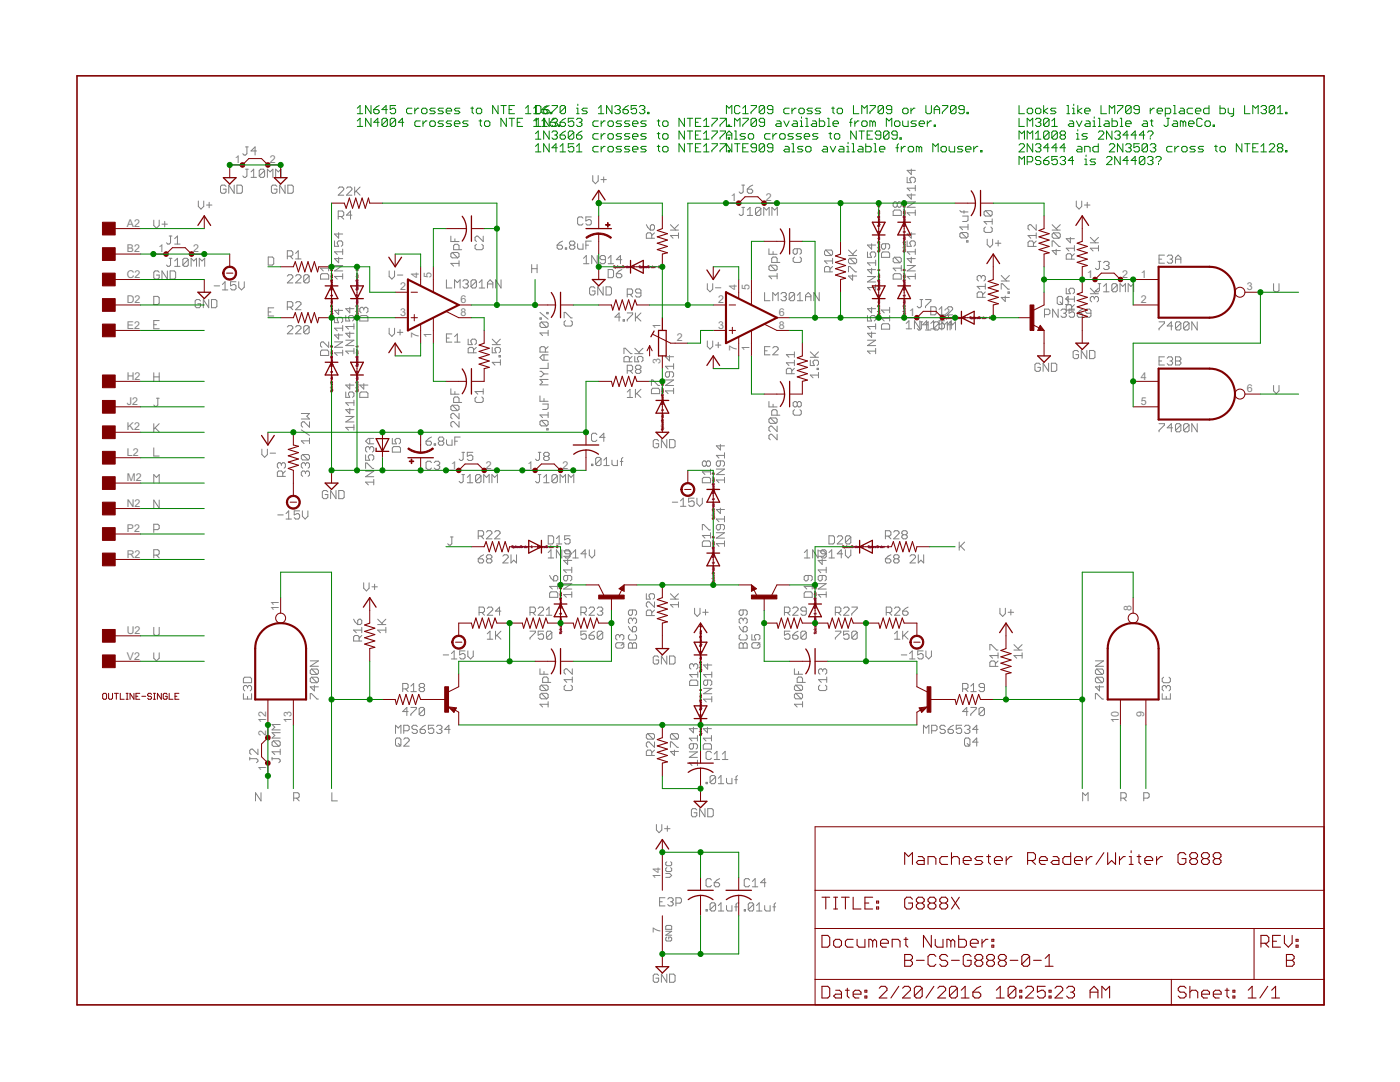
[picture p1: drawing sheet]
<svg xmlns="http://www.w3.org/2000/svg" width="279mm" height="216mm" viewBox="0 0 279 216" stroke-linecap="round" stroke-linejoin="round" font-family="sans-serif">
<defs><g id="words">
<g font-size="2.4" fill="#808080">
<text x="46.8" y="32.6">1</text>
<text x="53.8" y="32.6">2</text>
<text x="145.9" y="40.2">1</text>
<text x="152.9" y="40.2">2</text>
<text x="25.3" y="45.3">A2</text>
<text x="25.3" y="50.3">B2</text>
<text x="31.6" y="50.3">1</text>
<text x="38.6" y="50.3">2</text>
<text x="25.3" y="55.4">C2</text>
<text x="79.9" y="58">2</text>
<text x="83.6" y="55.4" transform="rotate(-90 83.6 55.4)">4</text>
<text x="86.1" y="55.4" transform="rotate(-90 86.1 55.4)">5</text>
<text x="147.1" y="58" transform="rotate(-90 147.1 58)">4</text>
<text x="149.6" y="58" transform="rotate(-90 149.6 58)">5</text>
<text x="217" y="55.4">1</text>
<text x="224" y="55.4">2</text>
<text x="227.7" y="55.4">1</text>
<text x="248.8" y="58">3</text>
<text x="25.3" y="65.6">E2</text>
<text x="25.3" y="60.5">D2</text>
<text x="79.9" y="63">3</text>
<text x="91.9" y="63">8</text>
<text x="91.9" y="60.5">6</text>
<text x="131.8" y="65.6" transform="rotate(-90 131.8 65.6)">1</text>
<text x="143.3" y="60.5">2</text>
<text x="143.3" y="65.6">3</text>
<text x="155.4" y="65.6">8</text>
<text x="155.4" y="63">6</text>
<text x="181.4" y="63">1</text>
<text x="188.4" y="63">2</text>
<text x="227.7" y="60.5">2</text>
<text x="83.6" y="67.5" transform="rotate(-90 83.6 67.5)">7</text>
<text x="86.1" y="67.5" transform="rotate(-90 86.1 67.5)">1</text>
<text x="135.1" y="68.1">2</text>
<text x="147.1" y="70" transform="rotate(-90 147.1 70)">7</text>
<text x="149.6" y="70" transform="rotate(-90 149.6 70)">1</text>
<text x="25.3" y="75.7">H2</text>
<text x="131.8" y="72.5" transform="rotate(-90 131.8 72.5)">3</text>
<text x="227.7" y="75.7">4</text>
<text x="25.3" y="80.8">J2</text>
<text x="227.7" y="80.8">5</text>
<text x="248.8" y="78.3">6</text>
<text x="25.3" y="85.9">K2</text>
<text x="25.3" y="91">L2</text>
<text x="90" y="93.5">1</text>
<text x="97" y="93.5">2</text>
<text x="105.3" y="93.5">1</text>
<text x="112.2" y="93.5">2</text>
<text x="25.3" y="101.1">N2</text>
<text x="25.3" y="96">M2</text>
<text x="25.3" y="106.2">P2</text>
<text x="25.3" y="111.3">R2</text>
<text x="55.6" y="122" transform="rotate(-90 55.6 122)">11</text>
<text x="225.8" y="122" transform="rotate(-90 225.8 122)">8</text>
<text x="25.3" y="131.6">V2</text>
<text x="25.3" y="126.5">U2</text>
<text x="228.3" y="143.1" transform="rotate(-90 228.3 143.1)">9</text>
<text x="53.1" y="146.8" transform="rotate(-90 53.1 146.8)">2</text>
<text x="53.1" y="144.3" transform="rotate(-90 53.1 144.3)">12</text>
<text x="58.2" y="144.3" transform="rotate(-90 58.2 144.3)">13</text>
<text x="223.3" y="144.3" transform="rotate(-90 223.3 144.3)">10</text>
<text x="53.1" y="153.8" transform="rotate(-90 53.1 153.8)">1</text>
<text x="131.8" y="175.3" transform="rotate(-90 131.8 175.3)">14</text>
<text x="131.8" y="186.3" transform="rotate(-90 131.8 186.3)">7</text>
</g>
</g></defs>
<g fill="none" stroke="#800080" stroke-width=".2">
<path d="M65.9 57.1h.1M66 55.2h.4v.2l-.2 .1-.1-.3M66 55.9h.3l.1 .2h-.4zM66 57.6v.3l.2-.3 .2 .1-.1 .2M66.1 56.6l.1 .3 .2-.1v-.2M66.1 54.5l.1 .2M66.1 55.6l.1 .2M66.1 59.6l.1 .2M66.1 59.8h.3M66.1 55.8h.3M66.1 54.7h.3M66.4 53.8v.2l-.3-.2h-.1v.2"/>
<path d="M66.4 54.9l-.1 .2-.2-.2 .1-.1v.3M66.4 56.3l-.1 .2-.2-.2h.1v.2M66.4 57v.1M66.4 57.5v-.2h-.2l-.1 .2h.4M66.4 58.8v.3M66.4 60l-.1 .2-.2-.2 .1-.1v.3M66.4 57.1h-.3M66.4 59h-.4l.1 .1M71 57.1h.1M71.1 55.9h.3v.2h-.3zM71.1 55.2h.3v.2l-.2 .1v-.3M71.1 57.6v.3l.2-.3 .1 .1v.2"/>
<path d="M71.2 56.6v.3l.2-.1v-.2M71.2 59.8h.2M71.2 55.8h.2M71.2 54.7h.2M71.2 59.6l.1 .2M71.2 54.5l.1 .2M71.2 55.6l.1 .2M71.4 57.5v-.2h-.2v.2h.4M71.4 56.3v.2l-.2-.2h.1v.2M71.4 54.9v.2l-.2-.2 .1-.1v.3M71.4 60v.2l-.2-.2 .1-.1v.3M71.4 57.1h-.2"/>
<path d="M71.4 58.8v.3l-.2-.3-.1 .1v.2M71.4 53.8v.2M71.4 57v.1M71.4 53.9h-.3l.1 .1M122.7 53.1l-.2-.1v.2l.2 .2h-.2M122.8 53.4h.3l-.1-.2h-.2v.4M123.2 53.4h.1M123.2 53.2l.1 .2M123.3 53h.1M123.7 53.2h-.2v.2h.2M123.8 53.3h.3l-.1-.1h-.2l.2 .2M124.3 53l.2 .1-.1 .3h-.2z"/>
<path d="M124.6 53.2v.2M124.8 53.2l-.2 .1M125.2 53v.4h-.2l-.1-.2h.3M125.3 53.3h.2v-.1h-.2l.2 .2M125.6 53.2v.2M125.8 53.2l-.2 .1M126.3 53.1h.3l-.3 .3h.3M127.8 53.1l-.2-.1v.2l.2 .2h-.2M127.9 53.4h.3l-.1-.2h-.2v.4M128.3 53.4h.1M128.3 53.2l.1 .2M128.4 53h.1"/>
<path d="M128.8 53.2h-.3l.1 .2h.2M128.9 53.3h.3l-.1-.1h-.2l.2 .2M129.3 53.1h.2v.3h-.2zM129.7 53.2v.2M129.9 53.2l-.2 .1M130.2 53v.4h-.2v-.2h.2M130.3 53.3h.3l-.1-.1h-.2l.2 .2M130.7 53.2v.2M130.9 53.2l-.2 .1M131.4 53.4h.3M131.4 53.2l.1-.2v.4M175.1 57.1h.1"/>
<path d="M175.1 49.4h.1M175.1 44.4h.1M175.2 55.9h.3l.1 .2h-.4zM175.2 55.2h.4v.2l-.2 .1-.1-.3M175.2 48.3h.3l.1 .2h-.4zM175.2 43.2h.3l.1 .2h-.4zM175.2 47.6h.4v.2h-.2l-.1-.2M175.2 42.5h.4v.2l-.2 .1-.1-.3M175.2 57.6v.2l.1 .1 .2-.3v.3M175.2 44.9v.2l.1 .1 .2-.3v.3M175.2 50v.2l.1 .1 .2-.3v.3M175.3 59.8h.3"/>
<path d="M175.3 56.6l.1 .3 .2-.1v-.2M175.3 55.8h.3M175.3 54.7h.3M175.3 43.9l.1 .3 .2-.1v-.2M175.3 49l.1 .3 .2-.1v-.2M175.3 48.1h.3M175.3 42.9l.1 .2M175.3 47.1h.3M175.3 41.8l.1 .2M175.3 43.1h.3M175.3 42h.3M175.3 46.9l.1 .2"/>
<path d="M175.3 47.9l.1 .2M175.3 54.5l.1 .2M175.3 55.6l.1 .2M175.3 59.6l.1 .2M175.6 60l-.1 .2-.2-.2 .1-.1v.3M175.6 57.5v-.2h-.2l-.1 .2h.4M175.6 57.1h-.3M175.6 56.3l-.1 .2-.2-.2h.1v.2M175.6 54.9l-.1 .2-.2-.2 .1-.1v.3M175.6 53.9h-.4l.1 .1M175.6 58.8v.3l-.3-.3-.1 .1v.2M175.6 49.9v-.2l-.2-.1-.1 .3h.4"/>
<path d="M175.6 44.8v-.2h-.2l-.1 .2h.4M175.6 49.4l-.3 .1M175.6 48.7l-.1 .2-.2-.2 .1-.1v.3M175.6 43.6l-.1 .2-.2-.2h.1v.2M175.6 47.3l-.1 .2-.2-.2 .1-.1v.3M175.6 42.2l-.1 .2-.2-.2 .1-.1v.3M175.6 44.4h-.3M175.6 46.1v.3l-.3-.3-.1 .1v.2M175.6 41.1v.2M175.6 44.3v.1M175.6 49.4v.1M175.6 53.8v.2"/>
<path d="M175.6 57v.1M175.6 41.2h-.4l.1 .1M180.2 57.1h.1M180.2 49.4h.1M180.2 44.4h.1M180.3 55.9h.3v.2h-.3zM180.3 55.2h.3v.2l-.2 .1v-.3M180.3 43.2h.3v.2h-.3zM180.3 48.3h.3v.2h-.3zM180.3 42.5h.3v.2l-.2 .1v-.3M180.3 47.6h.3v.2h-.2v-.2M180.3 57.6v.2l.1 .1 .2-.3v.3"/>
<path d="M180.3 50v.2l.1 .1 .2-.3v.3M180.3 44.9v.2l.1 .1 .2-.3v.3M180.4 59.8h.2M180.4 56.6v.3l.2-.1v-.2M180.4 55.8h.2M180.4 54.7h.2M180.4 43.9v.3l.2-.1v-.2M180.4 49v.3l.2-.1v-.2M180.4 41.8l.1 .2M180.4 42.9l.1 .2M180.4 46.9l.1 .2M180.4 47.9l.1 .2"/>
<path d="M180.4 54.5l.1 .2M180.4 55.6l.1 .2M180.4 59.6l.1 .2M180.4 48.1h.2M180.4 47.1h.2M180.4 43.1h.2M180.4 42h.2M180.6 60v.2l-.2-.2 .1-.1v.3M180.6 59h-.3l.1 .1M180.6 57.5v-.2h-.2v.2h.4M180.6 57.1h-.2M180.6 56.3v.2l-.2-.2h.1v.2"/>
<path d="M180.6 54.9v.2l-.2-.2 .1-.1v.3M180.6 53.8v.2l-.2-.2h-.1v.2M180.6 41.1v.2l-.2-.2h-.1v.2M180.6 42.2v.2l-.2-.2 .1-.1v.3M180.6 43.6v.2l-.2-.2h.1v.2M180.6 44.3v.1M180.6 44.8v-.2h-.2v.2h.4M180.6 46.1v.3M180.6 47.3v.2l-.2-.2 .1-.1v.3M180.6 48.7v.2l-.2-.2 .1-.1v.3M180.6 49.4v.1M180.6 49.9v-.2l-.2-.1v.3h.4"/>
<path d="M180.6 57v.1M180.6 58.8v.3M180.6 44.4h-.2M180.6 49.4l-.2 .1M180.6 46.3h-.3l.1 .1M65.9 62.1h.1M65.9 77.4h.1M65.9 72.3h.1M66 60.3h.4v.2h-.2l-.1-.2M66 70.4h.4v.2l-.2 .1-.1-.3M66 75.5h.4v.2l-.2 .1-.1-.3M66 62.7v.2l.2-.2 .2 .1-.1 .1"/>
<path d="M66 61h.3l.1 .2h-.4zM66 71.1h.3l.1 .2-.4 .1zM66 72.9v.2l.2-.2h.2l-.1 .2M66 76.2h.3l.1 .2-.4 .1zM66 77.9v.3l.2-.3 .2 .1-.1 .2M66.1 61.7l.1 .3 .2-.1v-.2M66.1 71.9l.1 .2h.2v-.2M66.1 76.9l.1 .3 .2-.1v-.2M66.1 60.6l.1 .2M66.1 69.7l.1 .2M66.1 70.8l.1 .2M66.1 74.8l.1 .2"/>
<path d="M66.1 75.9l.1 .2M66.1 60.8h.3M66.1 76.1h.3M66.1 75h.3M66.1 71h.3M66.1 69.9h.3M66.4 69v.3l-.3-.3-.1 .1v.2M66.4 61.4l-.1 .2-.2-.2 .1-.1v.3M66.4 62.1v.1M66.4 62.6v-.2l-.2-.1-.1 .3h.4M66.4 70.1l-.1 .2-.2-.2h.1v.2M66.4 71.5l-.1 .2-.2-.2h.1v.2"/>
<path d="M66.4 72.2v.2M66.4 72.7v-.1l-.2-.1-.1 .2h.4M66.4 74.1v.2M66.4 75.2l-.1 .2-.2-.2 .1-.1v.3M66.4 76.6l-.1 .2-.2-.2h.1v.2M66.4 77.3v.1M66.4 77.8v-.2h-.2l-.1 .2h.4M66.4 62.1l-.3 .1M66.4 72.3l-.3 .1M66.4 77.4h-.3M66.4 74.2h-.4l.1 .1M71 62.1h.1"/>
<path d="M71 77.4h.1M71 72.3h.1M71.1 61h.3v.2h-.3zM71.1 60.3h.3v.2h-.2v-.2M71.1 70.4h.3v.2l-.2 .1v-.3M71.1 75.5h.3v.2l-.2 .1v-.3M71.1 62.7v.2l.2-.2 .1 .1v.1M71.1 71.1h.3v.2l-.3 .1zM71.1 72.9v.2l.2-.2h.1v.2M71.1 76.2h.3v.2l-.3 .1zM71.1 77.9v.3l.2-.3 .1 .1v.2M71.2 61.7v.3l.2-.1v-.2"/>
<path d="M71.2 60.8h.2M71.2 60.6l.1 .2M71.2 71.9v.2h.2v-.2M71.2 76.9v.3l.2-.1v-.2M71.2 69.7l.1 .2M71.2 70.8l.1 .2M71.2 74.8l.1 .2M71.2 75.9l.1 .2M71.2 76.1h.2M71.2 75h.2M71.2 71h.2M71.2 69.9h.2"/>
<path d="M71.4 62.6v-.2l-.2-.1v.3h.4M71.4 62.1l-.2 .1M71.4 61.4v.2l-.2-.2 .1-.1v.3M71.4 74.1v.2l-.2-.2h-.1v.2M71.4 62.1v.1M71.4 69v.3M71.4 70.1v.2l-.2-.2h.1v.2M71.4 71.5v.2l-.2-.2h.1v.2M71.4 72.2v.2M71.4 72.7v-.1l-.2-.1v.2h.4M71.4 75.2v.2l-.2-.2 .1-.1v.3M71.4 76.6v.2l-.2-.2h.1v.2"/>
<path d="M71.4 77.3v.1M71.4 77.8v-.2h-.2v.2h.4M71.4 72.3l-.2 .1M71.4 77.4h-.2M71.4 69.1h-.3l.1 .2M131.9 79.9h.1M132 78h.4v.2l-.2 .1-.1-.3M132.1 78.7h.2l.1 .2-.3 .1zM132.1 79.5l.1 .2h.2v-.2M132.1 77.4l.1 .2M132.1 78.4l.1 .2M132.1 78.6h.3"/>
<path d="M132.1 77.6h.3M132.4 77.7l-.1 .2-.2-.2h.1v.2M132.4 76.6v.3l-.3-.3-.1 .1 .1 .2M132.4 79.2l-.1 .2-.2-.2 .1-.1v.3M132.4 79.9v.1M132.4 79.9l-.3 .1M175.1 62.1h.1M175.2 61h.3l.1 .2h-.4zM175.2 60.3h.4v.2h-.2l-.1-.2M175.2 62.7v.2h.1l.2-.2v.2M175.3 61.7l.1 .3 .2-.1v-.2M175.3 60.8h.3"/>
<path d="M175.3 60.6l.1 .2M175.6 62.6v-.2l-.2-.1-.1 .3h.4M175.6 62.1l-.3 .1M175.6 61.4l-.1 .2-.2-.2 .1-.1v.3M175.6 62.1v.1M180.2 62.1h.1M180.3 61h.3v.2h-.3zM180.3 60.3h.3v.2h-.2v-.2M180.3 62.7v.2h.1l.2-.2v.2M180.4 61.7v.3l.2-.1v-.2M180.4 60.8h.2M180.4 60.6l.1 .2"/>
<path d="M180.6 62.6v-.2l-.2-.1v.3h.4M180.6 62.1l-.2 .1M180.6 61.4v.2l-.2-.2 .1-.1v.3M180.6 62.1v.1M188.7 63.3l-.1-.1-.1 .1 .2 .2h-.2M188.9 63.6l.2-.1v-.2h-.2v.4M189.2 63.6h.2M189.2 63.3l.1 .3M189.3 63.1v.1M189.7 63.3l-.2 .1v.2h.2M189.9 63.5h.2v-.2l-.2 .1 .2 .2M190.2 63.3h.3l-.1 .3-.2-.1z"/>
<path d="M190.6 63.3v.3M190.8 63.3l-.2 .2M191.2 63.2v.4l-.3-.1 .1-.2h.2M191.3 63.5h.3l-.1-.2-.2 .1 .2 .2M191.7 63.3v.3M191.9 63.3l-.2 .2M192.4 63.3h.2l-.2 .3h.2M193.8 63.3l-.2-.1v.1l.2 .2h-.2M194 63.6l.2-.1-.1-.2h-.1v.4M194.3 63.6h.1M194.3 63.3l.1 .3M194.4 63.1v.1"/>
<path d="M194.8 63.3l-.2 .1v.2h.2M194.9 63.5h.3l-.1-.2-.2 .1 .2 .2M195.3 63.3h.3v.2l-.2 .1zM195.7 63.3v.3M195.9 63.3l-.2 .2M196.3 63.2v.4l-.3-.1 .1-.2h.2M196.4 63.5h.2v-.2l-.2 .1 .2 .2M196.7 63.3v.3M196.9 63.3l-.2 .2M197.4 63.6h.3M197.4 63.3l.2-.1v.4M131.9 85h.1"/>
<path d="M132 83.1h.4v.2l-.2 .1-.1-.3M132.1 85.6v.2l.1-.2h.2l-.1 .2M132.1 80.5v.2l.1-.2h.2l-.1 .2M132.1 83.8h.2l.1 .2-.3 .1zM132.1 84.6l.1 .2h.2v-.2M132.1 82.4l.1 .2M132.1 83.5l.1 .2M132.1 83.7h.3M132.1 82.6h.3M132.4 80.4v-.2l-.2-.1-.1 .3h.4M132.4 81.7v.3M132.4 82.8l-.1 .2-.2-.2h.1v.2"/>
<path d="M132.4 84.2l-.1 .2-.2-.2h.1v.2M132.4 84.9v.2M132.4 85.4v-.2h-.2l-.1 .2h.4M132.4 85l-.3 .1M132.4 81.8h-.4l.1 .2M142.1 97.7h.1M142.2 95.8h.3v.2l-.2 .1v-.3M142.2 96.5h.3v.2l-.3 .1zM142.2 98.3v.2l.2-.2h.1v.2M142.3 97.3v.2h.2v-.2M142.3 95.1l.1 .2M142.3 96.2l.1 .2"/>
<path d="M142.3 96.4h.2M142.3 95.3h.2M142.5 94.4v.2l-.2-.2h-.1v.2M142.5 95.5v.2l-.2-.2 .1-.1v.3M142.5 96.9v.2l-.2-.2h.1v.2M142.5 97.6v.2M142.5 98.1v-.2h-.2v.2h.4M142.5 99.5v.2M142.5 97.7l-.2 .1M142.5 99.6h-.3l.1 .1M102.4 109h-.2l.2 .2-.1 .1-.1-.1M102.5 109.3l.3-.1-.1-.2h-.2v.4"/>
<path d="M102.9 109.3h.1M102.9 109l.1 .3M103 108.8v.1M103.4 109l-.3 .1 .1 .2h.2M103.5 109.2h.3l-.1-.2-.2 .1 .2 .2M103.9 109h.2v.3l-.2-.1zM104.3 109v.3M104.5 109l-.2 .2M104.8 108.9v.4l-.2-.1v-.2h.2M104.9 109.2h.3l-.1-.2-.2 .1 .2 .2M105.3 109v.3M105.5 109l-.2 .2"/>
<path d="M106 109.3h.3M106 109l.1-.1v.4M107.5 109h-.3l.3 .2-.1 .1-.2-.1M107.6 109.3l.2-.1v-.2h-.2v.4M108 109.3h.1M108 109v.3M108 108.8v.1M108.5 109l-.3 .1 .1 .2h.2M108.6 109.2h.3l-.1-.2-.2 .1 .2 .2M109 109h.2v.3l-.2-.1zM109.3 109v.3M109.5 109l-.2 .2"/>
<path d="M109.9 108.9v.4l-.2-.1v-.2h.2M110 109.2h.3l-.1-.2-.2 .1 .2 .2M110.4 109v.3M110.6 109l-.2 .2M111.1 109h.2l-.2 .3h.2M111.7 118.7h.4l-.1 .2h-.2v-.2M111.7 119.4h.3l.1 .1-.4 .1zM111.8 118l.1 .2M111.8 119.1l.1 .2M111.8 119.3h.3M111.8 118.2h.3M112.1 117.2v.3l-.3-.3-.1 .1v.2"/>
<path d="M112.1 118.4l-.1 .2-.2-.2 .1-.1v.3M112.1 119.8l-.1 .2-.2-.2 .1-.1v.3M142.1 115.5h.1M142.1 110.4h.1M142.1 102.8h.1M142.2 101.6h.3v.2h-.3zM142.2 109.3l.3-.1v.2l-.3 .1zM142.2 100.9h.3v.2l-.2 .1v-.3M142.2 108.5h.3v.2l-.2 .1v-.3M142.2 113.6h.3v.2l-.2 .1v-.3M142.2 116v.3l.2-.3 .1 .1v.2M142.2 111v.2l.2-.2h.1v.2"/>
<path d="M142.2 103.3v.3l.2-.3 .1 .1v.2M142.2 114.3h.3v.2h-.3zM142.3 115v.3l.2-.1v-.2M142.3 110v.2h.2v-.2M142.3 109.1h.2M142.3 102.3v.3l.2-.1v-.2M142.3 100.2l.1 .2M142.3 101.3l.1 .2M142.3 107.8l.1 .2M142.3 108.9l.1 .2M142.3 112.9l.1 .2M142.3 114l.1 .2"/>
<path d="M142.3 114.2h.2M142.3 113.1h.2M142.3 108h.2M142.3 101.5h.2M142.3 100.4h.2M142.5 114.7v.2l-.2-.2h.1v.2M142.5 109.6v.2l-.2-.2h.1v.2M142.5 107.1v.2l-.2-.2h-.1v.2M142.5 100.6v.2l-.2-.2 .1-.1v.3M142.5 102v.2l-.2-.2h.1v.2M142.5 102.7v.1M142.5 103.2v-.2h-.2v.2h.4"/>
<path d="M142.5 108.2v.2l-.2-.2 .1-.1v.3M142.5 110.3v.2M142.5 110.8v-.2h-.2v.2h.4M142.5 112.2v.2M142.5 113.3v.2l-.2-.2 .1-.1v.3M142.5 115.4v.1M142.5 115.9v-.2h-.2v.2h.4M142.5 102.8h-.2M142.5 110.4l-.2 .1M142.5 115.5h-.2M142.5 112.3h-.3l.1 .1M162.5 119.4h.3l.1 .1-.4 .1z"/>
<path d="M162.5 118.7h.4v.2h-.2l-.1-.2M162.6 119.3h.3M162.6 118.2h.3M162.6 118l.1 .2M162.6 119.1l.1 .2M162.9 118.4l-.1 .2-.2-.2 .1-.1v.3M162.9 119.8l-.1 .2-.2-.2 .1-.1v.3M162.9 117.2v.3l-.3-.3-.1 .1v.2M168.4 109l-.2-.1v.1l.2 .2h-.2M168.6 109.3l.2-.1-.1-.2h-.1v.4M168.9 109.3h.2M168.9 109l.1 .3"/>
<path d="M169 108.8v.1M169.4 109l-.2 .1v.2h.2M169.5 109.2h.3l-.1-.2-.2 .1 .2 .2M170 108.9l.2 .1-.1 .3-.2-.1zM170.3 109v.3M170.5 109l-.2 .2M170.9 108.9v.4l-.3-.1 .1-.2h.2M171 109.2h.2v-.2l-.2 .1 .2 .2M171.3 109v.3M171.5 109l-.2 .2M172 109h.3l-.3 .3h.3M173.5 109l-.2-.1-.1 .1 .3 .2h-.3"/>
<path d="M173.6 109.3l.3-.1-.1-.2h-.2v.4M174 109.3h.1M174 109l.1 .3M174.1 108.8v.1M174.5 109l-.3 .1 .1 .2h.2M174.6 109.2h.3l-.1-.2-.2 .1 .2 .2M175.1 108.9l.2 .1-.1 .3-.2-.1zM175.4 109v.3M175.6 109l-.2 .2M175.9 108.9v.4l-.2-.1v-.2h.2M176.1 109.2h.2v-.2l-.2 .1 .2 .2M176.4 109v.3"/>
<path d="M176.6 109l-.2 .2M177.1 109l.1-.1v.4M177.1 109.3h.3M111.6 125.6h.1M111.6 120.5h.1M111.7 123.8h.4l-.1 .2h-.2v-.2M111.7 121.1v.3l.2-.3 .2 .1-.1 .2M111.7 126.2v.2l.2-.2 .2 .1-.1 .1M111.7 124.4h.3l.1 .2-.4 .1zM111.8 120.1l.1 .3 .2-.1v-.2M111.8 125.2l.1 .3 .2-.1v-.2M111.8 123.1l.1 .2"/>
<path d="M111.8 124.1l.1 .2M111.8 124.3h.3M111.8 123.3h.3M112.1 124.9l-.1 .2-.2-.2 .1-.1v.3M112.1 121l-.1-.3-.2 .1v.2h.4M112.1 120.5v.1M112.1 122.3v.3M112.1 123.4l-.1 .2-.2-.2h.1v.2M112.1 125.6v.1M112.1 126.1l-.1-.3-.2 .1v.2h.4M112.1 120.5l-.3 .1M112.1 125.6l-.3 .1"/>
<path d="M112.1 122.4h-.4l.1 .2M139.6 128.2h.1M139.6 133.2h.1M139.6 139h.4v.2l-.2 .1-.1-.3M139.6 126.3h.4v.2l-.2 .1-.1-.3M139.6 131.4h.4v.2h-.2l-.1-.2M139.7 133.8l-.1 .2 .1 .1 .2-.3v.3M139.7 128.7l-.1 .2 .1 .1 .2-.3v.3M139.7 127h.2l.1 .2h-.3zM139.7 132.1h.2l.1 .1-.3 .1zM139.7 139.7h.2l.1 .2h-.3zM139.7 127.7l.1 .3 .2-.1v-.2"/>
<path d="M139.7 132.8l.1 .3 .2-.1v-.2M139.7 125.6l.2 .2M139.7 126.7l.2 .2M139.7 130.7l.2 .2M139.7 131.7l.2 .2M139.7 138.3l.2 .2M139.7 139.4l.2 .2M139.7 126.9h.3M139.7 125.8h.3M139.7 131.9h.3M139.7 130.9h.3M139.7 139.6h.3"/>
<path d="M139.7 138.5h.3M140 129.9v.3l-.3-.3-.1 .1 .1 .2M140 124.9v.2M140 126l-.1 .2-.2-.2 .2-.1v.3M140 127.4l-.1 .2-.2-.2h.2v.2M140 128.1v.1M140 128.6v-.2h-.2l-.1 .2h.4M140 131.1l-.1 .2-.2-.2 .2-.1v.3M140 132.5l-.1 .2-.2-.2 .2-.1v.3M140 133.2v.1M140 133.7v-.2l-.2-.1-.1 .3h.4M140 137.6v.2"/>
<path d="M140 138.7l-.1 .2-.2-.2 .2-.1v.3M140 128.2h-.3M140 133.2l-.3 .1M140 125h-.4l.1 .1M140 137.7h-.4l.1 .1M162.4 125.6h.1M162.4 120.5h.1M162.5 124.5l.3-.1 .1 .2-.4 .1zM162.5 123.8h.4v.2h-.2l-.1-.2M162.5 126.2v.2h.1l.2-.2v.2M162.5 121.1v.2l.1 .1 .2-.3v.3M162.6 125.2l.1 .3 .2-.1v-.2"/>
<path d="M162.6 124.3h.3M162.6 123.3h.3M162.6 120.1l.1 .3 .2-.1v-.2M162.6 123.1l.1 .2M162.6 124.1l.1 .2M162.9 123.4l-.1 .2-.2-.2h.1v.2M162.9 126.1l-.1-.3-.2 .1v.2h.4M162.9 125.6l-.3 .1M162.9 124.9l-.1 .2-.2-.2 .1-.1v.3M162.9 122.4h-.4l.1 .2M162.9 121l-.1-.3-.2 .1v.2h.4M162.9 120.5l-.3 .1"/>
<path d="M162.9 120.5v.1M162.9 122.3v.3M162.9 125.6v.1M139.6 140.9h.1M139.6 145.9h.1M139.6 144.1h.4v.2h-.2l-.1-.2M139.7 141.4l-.1 .2 .1 .1 .2-.3v.3M139.7 144.8h.2l.1 .1-.3 .1zM139.7 146.5l-.1 .2h.1l.2-.2v.2M139.7 140.4l.1 .3 .2-.1v-.2M139.7 145.5l.1 .3 .2-.1v-.2M139.7 143.4l.2 .2"/>
<path d="M139.7 144.4l.2 .2M139.7 144.6h.3M139.7 143.6h.3M140 142.6v.3l-.3-.3-.1 .1 .1 .2M140 140.1l-.1 .2-.2-.2h.2v.2M140 140.8v.1M140 141.3v-.2h-.2l-.1 .2h.4M140 143.8l-.1 .2-.2-.2 .2-.1v.3M140 145.2l-.1 .2-.2-.2 .2-.1v.3M140 145.9v.1M140 146.4v-.2l-.2-.1-.1 .3h.4M140 140.9h-.3"/>
<path d="M140 145.9l-.3 .1"/>
</g>
<g fill="none" stroke="#808080" stroke-width=".2">
<path d="M45.1 37.2l-.3-.3h-.5l-.3 .3v1.1l.3 .3h.5l.3-.3v-.6h-.5M46.7 36.9v1.7l-1-1.7v1.7M47.3 36.9h.8l.3 .3v1.1l-.3 .3h-.8zM49 33.8h.6M49 29.3h.6M49.3 33.8v1.3l-.3 .3h-.3l-.2-.3M49.3 29.3v1.4l-.3 .2h-.3l-.2-.2M50.1 35.4h1.1M50.1 34.3l.5-.5v1.6M51.2 30.1h-1.1l.8-.8v1.6M52.8 34v1.1l-.2 .3h-.6l-.3-.3M52.8 34l-.2-.2h-.6l-.3 .2v1.1"/>
<path d="M52.8 34l-1.1 1.1M53.4 35.4v-1.6l.5 .5 .6-.5v1.6M55 35.4v-1.6l.5 .5 .6-.5v1.6M55.3 37.2l-.3-.3h-.6l-.2 .3v1.1l.2 .3h.6l.3-.3v-.6h-.6M56.9 36.9v1.7l-1.1-1.7v1.7M57.4 36.9h.9l.2 .3v1.1l-.2 .3h-.9zM67.5 37.6l.3-.3h.5l.3 .3v.2l-1.1 1.1h1.1M69.2 37.6l.2-.3h.6l.2 .3v.2l-1 1.1h1M70.8 37.3v1.6M71.1 38.1l.8 .8M71.9 37.3l-1.1 1.1M118.3 35v1.1l.5 .6 .6-.6v-1.1"/>
<path d="M119.9 35.8h1.1M120.5 35.3v1.1M148 36.9h.6M148.3 36.9v1.4l-.3 .3h-.2l-.3-.3M149.1 37.7h.8l.3 .3v.3l-.3 .3h-.5l-.3-.3zM150.2 36.9l-.5 .3-.6 .5M181 35.4v1h.9l-.3-.5v-.3l.3-.2h.5l.3 .2v.6l-.3 .2M181.9 38.7v1l-.9-.8h1.7M181.9 33.7v1.1l-.9-.8h1.7M182.7 37v1.1M182.7 37.5h-1.7l.6 .6M30.7 59.1h.8l.3 .3v1.1l-.3 .3h-.8z"/>
<path d="M30.7 43.9v1.1l.5 .5 .6-.5v-1.1M31.8 54.3l-.3-.2h-.6l-.2 .2v1.1l.2 .3h.6l.3-.3v-.5h-.6M32.3 44.7h1.1M32.9 44.2v1.1M33.4 54.1v1.6l-1.1-1.6v1.6M33.8 51.5h.5M33.8 47.1h.5M34 54.1h.8l.3 .2v1.1l-.3 .3h-.8zM34 47.1v1.4l-.2 .2h-.3l-.3-.2M34 51.5v1.4l-.2 .2h-.3l-.3-.2M34.9 53.1h1M34.9 52.1l.5-.6v1.6"/>
<path d="M34.9 47.6l.5-.5v1.6M34.9 48.7h1M37.6 51.8l-.3-.3h-.5l-.3 .3v1.1M37.6 51.8v1.1l-.3 .2h-.5l-.3-.2M37.6 51.8l-1.1 1.1M38.1 53.1v-1.6l.6 .6 .5-.6v1.6M39.6 40.1v1.1l.5 .5 .6-.5v-1.1M39.8 53.1v-1.6l.5 .6 .6-.6v1.6M41.2 40.9h1.1M41.7 59.8v1.6l-1.1-1.6v1.6M41.7 40.4v1.1M42.2 59.8h.8l.3 .2v1.1l-.3 .3h-.8z"/>
<path d="M42.7 57h1.1M44.4 56.8l.5-.6v1.6M44.4 57.8h1.1M47.1 56.2h-1.1v.8l.8-.2 .3 .2v.6l-.3 .2h-.5l-.3-.2M47.6 56.2v1.1l.6 .5 .5-.5v-1.1M53.5 51.3h.9l.2 .2v1.1l-.2 .3h-.9zM57.3 55.1l.3-.3h.6l.2 .3v.3l-1.1 1.1h1.1M57.3 51.1h.9l.2-.3v-.5l-.2-.3h-.9v1.7M57.9 51.1l.5 .6M59 55.1l.3-.3h.5l.3 .3v.3l-1.1 1.1h1.1M59 50.6l.5-.6v1.7M59 51.7h1.1"/>
<path d="M61.7 55.1v1.1l-.3 .3h-.5l-.3-.3M61.7 55.1l-.3-.3h-.5l-.3 .3v1.1M61.7 55.1l-1.1 1.1M64 54.9l.2-.3h1.1l.3 .3v.8h-1.6zM65.6 53v1.1M65.6 53.5h-1.6l.5 .6M66.8 48.1v1h.8l-.3-.8 .3-.2h.5l.3 .2v.6l-.3 .2M66.8 53h1.6l-1.6 1.1h1.6M67.5 43.2h.8l.3-.3v-.5l-.3-.3h-.8v1.6M67.6 46.4v1.1l-.8-.8h1.6M67.6 51.3v1.1l-.8-.8h1.6M68.1 43.2l.5 .5"/>
<path d="M68.4 55.2h-1.6l.5 .5M68.4 49.7v1.1M68.4 54.6v1.1M68.4 50.2h-1.6l.5 .6M70.2 42.9h-1l.8-.8v1.6M77.7 54.1v1.1l.5 .5 .5-.5v-1.1M79.3 54.9h1.1M89.1 55.8v1.7h1.1M90 47.1v1.1h1.6M90.3 50.4h1l.3 .3v.5l-.3 .3M90.3 50.4l-.3 .3v.5l.3 .3h1M90.3 50.4l1 1.1"/>
<path d="M90.7 57.5v-1.7l.6 .6 .5-.6v1.7M90.8 47.6v.6M91.6 52.6h-1.6l.5 .5M91.6 49.8v-.8l-.3-.3h-.5l-.3 .3v.8h1.6M91.6 52v1.1M92.4 56.1l.2-.3h.6l.3 .3v.3l-.3 .3M92.9 56.7h.3M93.2 56.7l.3 .2v.3l-.3 .3h-.6l-.2-.3M95.1 48.7l-.3 .3v.6l.3 .2h1.1l.2-.2v-.6l-.2-.3M95.1 56.1v1.1l-.3 .3h-.5l-.3-.3M95.1 56.1l-.3-.3h-.5l-.3 .3v1.1M95.1 56.1l-1.1 1.1"/>
<path d="M95.6 57.5h1.1M95.6 56.4l.6-.6v1.7M96.4 47.1v1.1l-1-1.1h-.3l-.3 .3v.5l.3 .3M97.3 56.7h1.1M97.3 57.5v-1.1l.5-.6 .6 .6v1.1M100 55.8v1.7l-1.1-1.7v1.7M106.1 52.8v1.6M106.1 53.6h1.1M107.2 52.8v1.6M111.2 48.9h.8l.3 .3v.3l-.3 .2h-.5l-.3-.2zM112.3 48.1l-.6 .3-.5 .5M112.8 49.5h.3v.2h-.3z"/>
<path d="M113.9 48.9l-.3-.3v-.2l.3-.3h.5l.3 .3v.2l-.3 .3M113.9 48.9l-.3 .3v.3l.3 .2h.5l.3-.2v-.3l-.3-.3M113.9 48.9h.5M115.3 48.6v.9l.2 .2h.9v-1.1M116.4 43.5l-.3-.2h-.6l-.2 .2v1.1l.2 .3h.6l.3-.3M116.5 52.6h1M116.5 51.5l.5-.5v1.6M116.9 48.9h.6M118 48.1h-1.1v1.6M118 43.3h-1.1v.8l.6-.3h.2l.3 .3v.5l-.3 .3h-.5l-.3-.3M118.7 57.5l-.2-.3h-.6l-.2 .3v1.1l.2 .3h.6l.2-.3v-.5h-.5M119.2 51v1.6l-1.1-1.6v1.6"/>
<path d="M120.4 57.2v1.7l-1.1-1.7v1.7M120.8 51.8h-.8l-.3-.3v-.2l.3-.3h.5l.3 .3v1l-.3 .3h-.5l-.3-.3M120.9 57.2h.9l.2 .3v1.1l-.2 .3h-.9zM121.4 52.6h1M121.4 51.5l.5-.5v1.6M121.4 53.8h.8l.2 .3v1l-.2 .3h-.8zM123 54.6h.8l.3 .3v.2l-.3 .3h-.5l-.3-.3zM124.1 51.8h-1.1l.8-.8v1.6M124.1 53.8l-.6 .3-.5 .5M125.2 58.7h.8l.3-.2v-.6l-.3-.2h-.8v1.6M125.7 58.7l.6 .6M127.9 58.5h-.8l-.3-.3v-.3l.3-.2h.5l.3 .2v1.1l-.3 .3h-.5l-.3-.3"/>
<path d="M129 44.8l.8 1.1M129.8 45.1l.3-.3h.2l.3 .3v.5l-.3 .3h-.5zM130.1 47.5v-.8l-.3-.2h-.5l-.3 .2v.8h1.6M130.6 46.5l-.5 .5M133.8 45.9h1.6M133.8 44.8l1.1 1.1M135.4 47h-1.6l.5 .5M135.4 46.5v1M135.4 44.8l-.8 .8M141.2 56.6v1.1l.5 .5 .5-.5v-1.1M142.8 57.4h1.1M148 41.4h.6"/>
<path d="M148.3 41.4v1.3l-.3 .3h-.2l-.3-.3M149.1 43h1.1M149.1 41.9l.6-.5v1.6M151.8 41.6v1.1l-.2 .3h-.6l-.2-.3M151.8 41.6l-.2-.2h-.6l-.2 .2v1.1M151.8 41.6l-1 1.1M152.4 43v-1.6l.6 .5 .5-.5v1.6M152.6 58.4v1.6h1.1M153.5 49.6v1.1h1.6M153.7 52.9h1.1l.3 .3v.5l-.3 .3M153.7 52.9l-.2 .3v.5l.2 .3h1.1M153.7 52.9l1.1 1.1"/>
<path d="M154.1 43v-1.6l.5 .5 .5-.5v1.6M154.3 50.2v.5M155.1 52.4v-.8l-.3-.3h-.5l-.3 .3v.8h1.6M155.1 54.5v1.1M155.1 55.1h-1.6l.5 .5M155.9 58.7l.2-.3h.6l.2 .3v.2l-.2 .3M156.4 59.2h.3M156.7 59.2l.2 .3v.2l-.2 .3h-.6l-.2-.3M158.6 51.3l-.3 .3v.5l.3 .3h1l.3-.3v-.5l-.3-.3M158.6 58.7v1l-.3 .3h-.5l-.3-.3M158.6 58.7l-.3-.3h-.5l-.3 .3v1M158.6 58.7l-1.1 1"/>
<path d="M159.1 49.6v.9l-.3 .2h-.2l-.3-.2v-.6l.3-.3h1l.3 .3v.6l-.3 .2M159.1 58.9l.6-.5v1.6M160.8 59.2h1M163.5 58.4v1.6l-1.1-1.6v1.6M164.8 49.9l-.3 .3v.5l.3 .3h1.1M164.8 49.9h1.1l.3 .3v.5l-.3 .3M164.8 49.9l1.1 1.1M165.6 54.3v-.9l-.2-.2h-.6l-.3 .2v.9h1.7M166.2 53.2l-.6 .5M166.2 52.1h-1.7l.6 .5M166.2 51.5v1.1M169.3 54.3v-1.1h.3l1.1 1.1h.3"/>
<path d="M169.3 51h1.7M169.3 49.9l1.1 1.1M169.6 51.5l-.3 .3v.5l.3 .3h1.1M169.6 51.5h1.1l.3 .3v.5l-.3 .3M169.6 51.5l1.1 1.1M170.2 54.8v1.1l-.9-.8h1.7M171 49.9l-.8 .8M173.1 55.2h1.7l-1.7 1.1h1.7M173.1 50.3v1.1h.8l-.2-.6v-.3l.2-.2h.6l.3 .2v.6l-.3 .3M173.9 48.6v1.1l-.8-.8h1.7M173.9 53.5v1.1l-.8-.8h1.7M174.8 57.4h-1.7l.6 .5"/>
<path d="M174.8 51.9v1.1M174.8 56.8v1.1M174.8 52.5h-1.7l.6 .5M175.9 50.5l.3-.2h1.1l.2 .2v.9h-1.6zM176.7 48.6v.8l-.2 .3h-.3l-.3-.3v-.5l.3-.3h1.1l.2 .3v.5l-.2 .3M178.5 51.3h1.1l.3 .3v.6l-.3 .2M178.5 41.9h1.1l.3 .3v.8h-1.7v-.8zM178.5 51.3l-.3 .3v.6l.3 .2h1.1M178.5 54.6h1.1l.3 .3v.8h-1.7v-.8zM178.5 51.3l1.1 1.1M179.1 40.6v.5M179.1 40.6l-.3-.3h-.3l-.3 .3v.5l.3 .3h.3l.3-.3"/>
<path d="M179.1 40.6l.2-.3h.3l.3 .3v.5l-.3 .3h-.3l-.2-.3M179.9 53.5h-1.7l.6 .6M179.9 53v1.1M181 48.1v1h.9l-.3-.5v-.3l.3-.2h.5l.3 .2v.6l-.3 .2M181 40.3h1.7l-1.7 1.1h1.7M181 53h1.7l-1.7 1.1h1.7M181.9 51.3v1.1l-.9-.8h1.7M181.9 46.4v1.1l-.9-.8h1.7M182.7 55.2h-1.7l.6 .5M182.7 50.2h-1.7l.6 .6M182.7 42.5h-1.7l.6 .5M182.7 41.9v1.1"/>
<path d="M182.7 49.7v1.1M182.7 54.6v1.1M183.6 59.8h.5M183.9 59.8v1.3l-.3 .3h-.3l-.3-.3M184.7 59.8h1.1v.2l-1.1 1.1v.3M191.6 42l.2 .3h1.4M191.8 46.4h1.1l.3 .3v.5l-.3 .3M191.8 46.4l-.2 .3v.5l.2 .3h1.1M191.8 46.4l1.1 1.1M192.1 43.1h1.1v.8l-.3 .3h-.8M192.4 42v.6M192.9 48h.3v.3h-.3z"/>
<path d="M193.2 44.7v1.1M193.2 45.3h-1.6l.5 .5M195.8 55.2l-.2-.2h-.3l-.3 .2v.6l.3 .3M195.8 55.2l.3-.2h.3l.2 .2v.6l-.2 .3M195.8 55.2v.3M196.1 59.3v-.8l-.3-.2h-.5l-.3 .2v.8h1.6M196.6 58.3l-.5 .5M196.6 57.1h-1.6l.6 .6M196.6 56.6v1.1M196.7 45.3l-.3 .3v.5l.3 .3h1l.3-.3v-.5l-.3-.3M196.7 42l-.3 .3v.5l.3 .3h1M196.7 42h1l.3 .3v.5l-.3 .3"/>
<path d="M196.7 42l1 1.1M197 47.7v1.1l.6 .5 .5-.5v-1.1M198 44.2h-1.6l.5 .5M198 43.7v1M198.6 48.5h1.1M199.2 48v1.1M199.8 57.7v-1.1h.3l1.1 1.1h.2M199.8 56.1h1.6M199.8 55l1.1 1.1M200.6 59.1v1.1l-.8-.8h1.6M201.2 58.3h.2v.2h-.2zM201.4 55l-.8 .8"/>
<path d="M206.2 49.2v-.8l-.2-.3h-.6l-.2 .3v.8h1.6M206.8 47h-1.6l.5 .5M206.8 48.1l-.6 .5M206.8 44.8v1.1l-1.1-1.1h-.3l-.2 .3v.5l.2 .3M206.8 46.5v1M210 45.9h1.6M210 49.2v-1.1h.2l1.1 1.1h.3M210 44.8l1.1 1.1M210.2 46.5l-.2 .2v.6l.2 .2h1.1M210.2 46.5h1.1l.3 .2v.6l-.3 .2M210.2 46.5l1.1 1M210.8 49.7v1.1l-.8-.8h1.6"/>
<path d="M211.3 59.1h.5l.3 .3v1.1l-.3 .3h-.5l-.3-.3v-1.1zM211.6 44.8l-.8 .8M212.6 59.7l.6-.6v1.7M212.8 57.5v1.1h.8l-.3-.8 .3-.3h.5l.3 .3v.5l-.3 .3M213.6 47.4v1.1l-.8-.9h1.6M213.9 51.7v-.8l-.3-.3h-.5l-.3 .3v.8h1.6M214.4 49.5h-1.6l.5 .6M214.4 49v1.1M214.4 59.2v1M214.4 50.6l-.5 .6M214.4 59.7h-1.6l.5 .5M214.8 40.1v1.1l.5 .5 .6-.5v-1.1"/>
<path d="M216.4 40.9h1.1M217 40.4v1.1M217.6 48.5h1.6M217.6 47.4l1.1 1.1M217.6 58.6h1.6M217.6 57.5l1.1 1.1M218.4 59.4l.3-.2h.2l.3 .2v.6l-.3 .2M218.4 59.4l-.3-.2h-.2l-.3 .2v.6l.3 .2M218.4 59.4v.3M219.2 56.6h.5M219.2 52.2h.5M219.2 49.5h-1.6l.5 .6"/>
<path d="M219.2 49v1.1M219.2 47.4l-.8 .8M219.2 57.5l-.8 .8M219.4 52.2v1.3l-.2 .3h-.3l-.3-.3M219.4 56.6v1.4l-.2 .2h-.3l-.3-.2M220.2 58.2h1.1M220.2 57.1l.6-.5v1.6M220.2 52.4l.3-.2h.6l.2 .2v.3l-.2 .3M220.8 53h.3M221.1 53l.2 .3v.2l-.2 .3h-.6l-.3-.3M223 56.9v1.1l-.3 .2h-.6l-.2-.2M223 56.9l-.3-.3h-.6l-.2 .3v1.1"/>
<path d="M223 56.9l-1.1 1.1M223.5 58.2v-1.6l.6 .5 .5-.5v1.6M225.1 58.2v-1.6l.6 .5 .6-.5v1.6M231.3 51.7h.5M232.4 50.9h-1.1v1.6h1.1M232.9 51.2l.3-.3h.6l.2 .3v.2l-.2 .3M233.5 51.7h.3M233.8 51.7l.2 .3v.3l-.2 .2h-.6l-.3-.2M234.6 52.5v-1.1l.5-.5 .6 .5v1.1M234.6 51.7h1.1M254.2 56.6v1.4l.2 .2h.6l.2-.2v-1.4M30.7 64.8h.5"/>
<path d="M30.7 74.4v1.6M30.7 75.2h1.1M31.2 79.5h.6M31.5 79.5v1.3l-.3 .3h-.3l-.2-.3M31.8 64h-1.1v1.6h1.1M31.8 74.4v1.6M40 60l-.2-.2h-.6l-.3 .2v1.1l.3 .3h.6l.2-.3v-.5h-.5M53.5 62.3h.6M54.6 61.4h-1.1v1.7h1.1M57.3 61.3h.9l.2-.3v-.5l-.2-.3h-.9v1.6M57.3 65.3l.3-.3h.6l.2 .3v.2l-1.1 1.1h1.1M57.9 61.3l.5 .5"/>
<path d="M59 60.5l.3-.3h.5l.3 .3v.2l-1.1 1.1h1.1M59 65.3l.3-.3h.5l.3 .3v.2l-1.1 1.1h1.1M61.7 65.3l-.3-.3h-.5l-.3 .3v1M61.7 65.3v1l-.3 .3h-.5l-.3-.3M61.7 65.3l-1.1 1M64 70.1l.2-.3h1.1l.3 .3v.8h-1.6zM65.6 68.2v1.1l-1.1-1.1h-.3l-.2 .3v.5l.2 .3M66.8 68.2h1.6l-1.6 1.1h1.6M66.8 63.3v1.1h.8l-.3-.8 .3-.3h.5l.3 .3v.5l-.3 .3M67.6 61.7v1.1l-.8-.9h1.6M67.6 66.6v1l-.8-.8h1.6M68.4 70.4h-1.6l.5 .5"/>
<path d="M68.4 64.9v1.1M68.4 69.8v1.1M68.4 65.5h-1.6l.5 .5M69 63v1.1h.8l-.2-.6v-.3l.2-.2h.6l.2 .2v.6l-.2 .3M69 78.2v1.1h.8l-.2-.6v-.2l.2-.3h.6l.2 .3v.5l-.2 .3M69 67.9h1.6l-1.6 1.1h1.6M69.8 66.2v1.1l-.8-.8h1.6M69.8 61.3v1.1l-.8-.8h1.6M69.8 76.6v1l-.8-.8h1.6M70.6 70.1h-1.6l.6 .5M70.6 64.6v1.1M70.6 69.5v1.1"/>
<path d="M70.6 79.8v1.1M70.6 65.2h-1.6l.6 .5M71.8 63.2l.3-.2h1.1l.2 .2v.9h-1.6zM71.8 78.5l.3-.3h1.1l.2 .3v.8h-1.6zM72.6 61.6v.3M72.6 76.6v1l-.8-.8h1.6M72.6 61.6l.3-.3h.3l.2 .3v.5l-.2 .3M72.6 61.6l-.3-.3h-.2l-.3 .3v.5l.3 .3M77.7 65.5v1.1l.5 .5 .5-.5v-1.1M79.3 66.3h1.1M79.8 65.8v1M89.1 67.5h.5"/>
<path d="M90 77.6v1.1h1.6M90.2 66.6h-1.1v1.7h1.1M90.7 68.3h1.1M90.7 67.2l.6-.6v1.7M90.8 78.1v.6M93.4 67.7v1.1h.9l-.3-.6v-.3l.3-.2h.5l.3 .2v.6l-.3 .3M94.5 70.4v-.8l-.2-.3h-.6l-.3 .3v.8h1.7M95.1 69.3l-.6 .5M95.1 79.2l-.3 .3v.5l.3 .3h1.1l.2-.3v-.5l-.2-.3M96.4 77.6v1.1M96.4 78.1h-1.6l.6 .6M98.2 69.3v1.1h.8l-.2-.6v-.2l.2-.3h.6l.3 .3v.5l-.3 .3"/>
<path d="M98.2 68.8h1.7M98.2 67.7l1.1 1.1M99.6 71h.3v.2h-.3zM99.9 72.3h-1.7l.6 .6M99.9 71.8v1.1M99.9 67.7l-.9 .8M107.8 63.4h.2v.3h-.2zM107.8 79v1.1h1.6M107.8 74.1h.2l.6 .5M107.8 62.3l1.6 1.4M108 64.3h1.1l.3 .2v.6l-.3 .2M108 64.3l-.2 .2v.6l.2 .2h1.1"/>
<path d="M108 64.3l1.1 1M108.6 70.8v1.1M108.6 79.5v.6M108.6 74.6l-.6 .6h-.2M108.6 74.6h.8M108.8 70.3v-.9l-.2-.2h-.6l-.2 .2v.9h1.6M109.1 62.3h.3v.3h-.3zM109.4 65.9v1.1M109.4 72.4v1.1h-1.6M109.4 75.7h-1.6l.5 .5-.5 .6h1.6M109.4 70.8h-1.1l-.5 .5 .5 .6h1.1M109.4 69.2l-.6 .5"/>
<path d="M109.4 66.4h-1.6l.5 .6M112.6 63.4v-1.1h.3l1 1.1h.3M112.9 64l-.3 .2v.6l.3 .3h1l.3-.3v-.6l-.3-.2M123.8 63.3h-1.1l.8-.9v1.7M124.4 63.8h.2v.3h-.2zM124.5 70.6v-1.1h.3l1.1 1.1h.3M125.2 78.2l.5-.5v1.6M125.2 79.3h1.1M125.2 62.4h1.1v.3l-1.1 1.1v.3M125.2 74h.8l.3-.3v-.5l-.3-.3h-.8v1.6M125.6 72.2v-.8l-.3-.3h-.5l-.3 .3v.8h1.7M125.7 74l.6 .5"/>
<path d="M126.2 71.1l-.6 .6M126.7 71.1v1.1h.8l-.3-.8 .3-.3h.5l.3 .3v.5l-.3 .3M126.7 70.6h1.6M126.7 69.5l1.1 1.1M126.8 62.4v1.7M126.8 77.7v1.6M127.1 73.7l-.3-.3v-.2l.3-.3h.5l.3 .3v.2l-.3 .3M127.1 73.7l-.3 .3v.2l.3 .3h.5l.3-.3v-.2l-.3-.3M127.1 78.5l.8 .8M127.1 63.3l.8 .8M127.1 73.7h.5M127.9 77.7l-1.1 1.1"/>
<path d="M127.9 62.4l-1.1 1.1M128.3 69.5l-.8 .8M130 76.9v-1.1h.3l1.1 1.1h.2M130 77.7l.3-.2h1.1l.2 .2v.8h-1.6zM132.8 75.8h1.6l-1.6 1.1h1.6M133.6 70.9v1.1l-.8-.8h1.6M133.6 74.2v.8l-.3 .3h-.2l-.3-.3v-.5l.3-.3h1.1l.2 .3v.5l-.2 .3M134.4 78h-1.6l.5 .5M134.4 72.6v1M134.4 77.5v1M134.4 73.1h-1.6l.5 .5M141.2 68v1.1l.5 .6 .5-.6v-1.1"/>
<path d="M142.8 68.9h1.1M143.3 68.3v1.1M152.6 70h.5M153.7 69.2h-1.1v1.6h1.1M154.2 69.4l.3-.2h.5l.3 .2v.3l-1.1 1.1h1.1M154.2 60v-1.6l.5 .5 .6-.5v1.6M158 74.6v-.8l-.3-.3h-.5l-.3 .3v.8h1.6M158.5 70.8h-1.6l.6 .5M158.5 70.2v1.1M158.5 71.9v1M158.5 73.5l-.5 .5M158.5 72.4h-1.6l.6 .5"/>
<path d="M159.1 60h1.1M160.8 60v-1.1l.5-.5 .5 .5v1.1M161.7 71.9v1h.8l-.2-.5v-.3l.2-.2h.6l.2 .2v.6l-.2 .2M161.7 71.3h1.6M161.7 70.2l1.1 1.1M163.1 73.5h.2v.2h-.2zM163.3 74.8h-1.6l.6 .6M163.3 74.3v1.1M163.3 70.2l-.8 .8M173.1 63v1.1h.8l-.2-.6v-.3l.2-.2h.6l.3 .2v.6l-.3 .3M173.1 67.9h1.7l-1.7 1.1h1.7M173.9 66.2v1.1l-.8-.8h1.7"/>
<path d="M173.9 61.3v1.1l-.8-.8h1.7M174.8 70.1h-1.7l.6 .5M174.8 65.2h-1.7l.6 .5M174.8 64.6v1.1M174.8 69.5v1.1M175.9 64.9l.3-.3h1.1l.2 .3v.8h-1.6zM177.5 61.9h-1.6l.6 .5M177.5 61.3v1.1M177.5 63v1.1M177.5 63.5h-1.6l.6 .6M180.8 64.5l.6-.5v1.6M180.8 65.6h1.1"/>
<path d="M183.6 64v1.6l-1.1-1.6v1.6M183.6 64.2h.5M183.9 64.2v1.4l-.3 .2h-.3l-.3-.2M184.7 65.8h1.1M184.7 64.8l.5-.6v1.6M185.2 64.8h-1.1l.8-.8v1.6M185.8 65.6h1M185.8 64.5l.5-.5v1.6M185.8 61.2h.8l.2 .3v1.1l-.2 .2h-.8zM186.3 64.5l.3-.3h.5l.3 .3-1.1 1.1zM187.4 61.7l.5-.5v1.6M187.4 64.8l.5-.3h.3l.3 .3v.6l-.3 .2h-.5l-.3-.2"/>
<path d="M187.4 62.8h1.1M188 65.8v-1.6l.5 .6 .6-.6v1.6M188.5 64h-1.1v1.6l-.3 .2h-.5l-.3-.2M189 61.5l.3-.3h.5l.3 .3v.2l-1.1 1.1h1.1M189.6 65.8v-1.6l.5 .6 .6-.6v1.6M190.1 64.8h-1.1l.8-.8v1.6M207.6 72.7l-.3-.2h-.5l-.3 .2v1.1l.3 .3h.5l.3-.3v-.5h-.5M208.4 62.8h.9l.2-.3v-.5l-.2-.3h-.9v1.6M209.3 72.5v1.6l-1.1-1.6v1.6M209.8 72.5h.8l.3 .2v1.1l-.3 .3h-.8zM211.2 61.7v1.6l-1.1-1.6v1.6M211.5 60.2l.6 .6"/>
<path d="M211.7 62l.3-.3h.5l.3 .3v.2l-.3 .3M212.3 62.5h.2M212.5 62.5l.3 .3v.2l-.3 .3h-.5l-.3-.3M212.6 60.8h1.1M213.1 60.8l-.3 .3v.8h1.6M213.6 60.8l.3 .3v.8M214.4 60.8l-.5 .5M214.4 61.7h-1v.8l.5-.3h.3l.2 .3v.5l-.2 .3h-.6l-.2-.3M215 62.5h.8l.3 .3v.2l-.3 .3h-.5l-.3-.3zM215.2 70.2l-.2-.3h-.6l-.2 .3v1.1l.2 .3h.6l.2-.3v-.5h-.5M216.1 61.7l-.6 .3-.5 .5M216.9 69.9v1.7l-1.1-1.7v1.7"/>
<path d="M217.4 69.9h.8l.3 .3v1.1l-.3 .3h-.8zM217.7 62.5h-.8l-.3-.3v-.2l.3-.3h.5l.3 .3v1l-.3 .3h-.5l-.3-.3M231.3 64.2h1.1v.3l-1.1 1.1v.2M231.3 72h.5M232.4 71.2h-1.1v1.6h1.1M232.9 71.5l.3-.3h.6l.2 .3v.3l-.2 .2M233.5 72h.3M233.8 72l.2 .3v.3l-.2 .2h-.6l-.3-.2M234 65h-1.1l.9-.8v1.6M234.6 71.2h.8l.3 .3v.3l-.3 .2 .3 .3v.3l-.3 .2h-.8zM234.6 72h.8M235.7 64.5l-.3-.3h-.6l-.2 .3v1.1"/>
<path d="M235.7 64.5v1.1l-.3 .2h-.6l-.2-.2M235.7 64.5l-1.1 1.1M237.3 64.5l-.3-.3h-.5l-.3 .3v1.1M237.3 64.5v1.1l-.3 .2h-.5l-.3-.2M237.3 64.5l-1.1 1.1M238.9 64.2v1.6l-1.1-1.6v1.6M254.2 76.9v1.1l.5 .5 .5-.5v-1.1M30.7 84.5v1.7M30.7 89.4v1.6h1.1M30.7 96.3v-1.6l.5 .5 .6-.5v1.6M30.9 85.4l.9 .8M31.8 99.8v1.6l-1.1-1.6v1.6"/>
<path d="M31.8 84.5l-1.1 1.1M52.3 89.6v1.1l.5 .5 .6-.5v-1.1M53.9 90.4h1.1M56.2 92.6l-.3-.3h-.3l-.2 .3v.6l.2 .2M56.2 92.6l.2-.3h.3l.3 .3v.6l-.3 .2M56.2 92.6v.3M56.4 95.1v-.9l-.2-.2h-.6l-.2 .2v.9h1.6M57 94l-.6 .5M60.1 85.8l1.7 1.1M60.1 82.5h1.7l-.6 .6 .6 .5h-1.7M60.4 90.7l-.3 .3v.5l.3 .3h1.1M60.4 90.7h1.1l.3 .3v.5l-.3 .3"/>
<path d="M60.4 90.7l1.1 1.1M61 94.2l-.3-.2h-.3l-.3 .2v.6l.3 .3M61 94.2l.2-.2h.3l.3 .2v.6l-.3 .3M61 92.6l-.3-.3h-.3l-.3 .3v.6l.3 .2M61 92.6v.3M61 94.2v.3M61 92.6l.2-.3h.3l.3 .3v.6l-.3 .2M61.8 84.2v1l-1.1-1h-.3l-.3 .2v.6l.3 .2M61.8 87.4v1.1M61.8 88h-1.7l.6 .5M65.4 98.1l-.2-.2h-.6l-.3 .2v1.1l.3 .3h.6l.2-.3v-.5h-.5M67.1 97.9v1.6l-1.1-1.6v1.6"/>
<path d="M67.6 97.9h.8l.3 .2v1.1l-.3 .3h-.8zM69 83.1h1.6l-1.6 1.1h1.6M69.8 81.5v1l-.8-.8h1.6M70.6 84.8v1M70.6 85.3h-1.6l.6 .5M70.6 80.4h-1.6l.6 .5M73 90.8v1h.8l-.3-.5v-.3l.3-.2h.5l.3 .2v.6l-.3 .2M73 94h1.6l-1.6 1.1h1.6M73 93.5v-1.1h.2l1.1 1.1h.3M73.8 89.4l.2-.3h.3l.3 .3v.5l-.3 .3M73.8 89.4l-.3-.3h-.3l-.2 .3v.5l.2 .3M73.8 87.5v1.1"/>
<path d="M73.8 89.4v.3M74.6 96.2h-1.6l.5 .6M74.6 95.7v1.1M74.6 87.5h-1.1l-.5 .5 .5 .6h1.1M78.3 87.5v1.1h.8l-.3-.6v-.2l.3-.3h.6l.2 .3v.5l-.2 .3M78.6 89.1h1.1l.2 .3v.8h-1.6v-.8zM85 88h.9l.2 .3v.3l-.2 .2h-.6l-.3-.2zM86.1 92.3l-.2-.3h-.6l-.3 .3v1.1l.3 .3h.6l.2-.3M86.1 87.2l-.5 .3-.6 .5M86.7 88.6h.2v.2h-.2zM86.7 92.3l.2-.3h.6l.3 .3v.3l-.3 .2M87.2 92.8h.3"/>
<path d="M87.5 92.8l.3 .3v.3l-.3 .3h-.6l-.2-.3M87.8 88l-.3 .3v.3l.3 .2h.5l.3-.2v-.3l-.3-.3M87.8 88h.5M87.8 88l-.3-.2v-.3l.3-.3h.5l.3 .3v.3l-.3 .2M89.1 87.8v.8l.3 .2h.8v-1M90.3 80.9h1l.3 .2v.6l-.3 .2M90.3 80.9l-.3 .2v.6l.3 .2h1M90.3 80.9l1 1M90.8 88h.5M91.6 84.1v1.1l-1.1-1.1h-.2l-.3 .3v.5l.3 .3M91.6 80.3v-.8l-.3-.3h-.5l-.3 .3v.8h1.6M91.6 82.5v1.1l-1.1-1.1h-.2l-.3 .3v.5l.3 .3"/>
<path d="M91.8 87.2h-1v1.6M92.2 94.7h.5M92.2 90.3h.5M92.4 90.3v1.3l-.2 .3h-.3l-.3-.3M92.4 94.7v1.4l-.2 .2h-.3l-.3-.2M93.3 96.3h1.1M93.3 95.2l.5-.5v1.6M94.4 90.3h-1.1v.8l.5-.3h.3l.3 .3v.5l-.3 .3h-.6l-.2-.3M96 95v1.1l-.3 .2h-.5l-.3-.2M96 95l-.3-.3h-.5l-.3 .3v1.1M96 95l-1.1 1.1M96.5 96.3v-1.6l.6 .5 .5-.5v1.6"/>
<path d="M98.2 96.3v-1.6l.5 .5 .6-.5v1.6M107.4 94.7h.5M107.4 90.3h.5M107.7 90.3v1.3l-.3 .3h-.3l-.2-.3M107.7 94.7v1.4l-.3 .2h-.3l-.2-.2M108 83.9h1.1l.3 .3v.5l-.3 .3M108 83.9l-.2 .3v.5l.2 .3h1.1M108 83.9l1.1 1.1M108.3 80.6h1.1v.8l-.3 .3h-.8M108.5 95.2l.6-.5v1.6M108.5 96.3h1.1M108.8 91.1l-.3 .2v.3l.3 .3h.5l.3-.3v-.3l-.3-.2"/>
<path d="M108.8 91.1l-.3-.3v-.3l.3-.2h.5l.3 .2v.3l-.3 .3M108.8 91.1h.5M109.1 85.5h.3v.3h-.3zM109.4 82.3v1M109.4 82.8h-1.6l.5 .5M111.2 95v1.1l-.2 .2h-.6l-.2-.2M111.2 95l-.2-.3h-.6l-.2 .3v1.1M111.2 95l-1 1.1M111.8 96.3v-1.6l.5 .5 .6-.5v1.6M113.4 96.3v-1.6l.6 .5 .5-.5v1.6M118 92.6h.3v.3h-.3zM119.1 86.7l-.2-.3h-.6l-.3 .3v1.1l.3 .3h.6l.2-.3"/>
<path d="M120 91.5v1.1l-.3 .3h-.6l-.2-.3M120 91.5l-.3-.2h-.6l-.2 .2v1.1M120 91.5l-1.1 1.1M120.5 92.9h1.1M120.5 91.8l.5-.5v1.6M120.8 87.3h-1.1l.8-.9v1.7M122.1 91.8v.8l.3 .3h.8v-1.1M123.8 92.1h.5M124.3 91.3l-.3 .2v1.4M131.4 88l-.2-.3h-.6l-.2 .3v1.1l.2 .2h.6l.2-.2v-.6h-.5M133.1 87.7v1.6l-1.1-1.6v1.6M133.6 87.7h.9l.2 .3v1.1l-.2 .2h-.9z"/>
<path d="M135.8 99.9l.6-.5v1.6M138.5 99.4h-1.1v.8l.6-.3h.3l.2 .3v.6l-.2 .2h-.6l-.3-.2M139.1 99.4v1.1l.5 .5 .6-.5v-1.1M140.2 95.5l.2-.3h1.1l.3 .3v.8h-1.6zM141 92.2l-.3-.2h-.3l-.2 .2v.6l.2 .2h.3l.3-.2M141 92.2l.2-.2h.3l.3 .2v.6l-.3 .2h-.3l-.2-.2M141 92.2v.6M141.8 93.6v1.1M141.8 94.1h-1.6l.5 .6M143 93.6h1.6l-1.6 1.1h1.6M143.8 92v.8l-.3 .2h-.3l-.2-.2v-.6l.2-.2h1.1l.3 .2v.6l-.3 .2M143.8 88.7v1.1l-.8-.8h1.6"/>
<path d="M144.6 90.3v1.1M144.6 95.2v1.1M144.6 95.8h-1.6l.5 .5M144.6 90.9h-1.6l.5 .5M153.5 80.1v1.1h1.6M153.7 83.4h1.1l.3 .3v.5l-.3 .3M153.7 83.4l-.2 .3v.5l.2 .3h1.1M153.7 83.4l1.1 1.1M154.3 80.7v.5M155.1 82.8v-.8l-.3-.3h-.5l-.3 .3v.8h1.6M155.1 85v1.1l-1.1-1.1h-.3l-.2 .3v.6l.2 .2M155.1 86.7v1.1l-1.1-1.1h-.3l-.2 .2v.6l.2 .3"/>
<path d="M158.6 81.7l-.3 .3v.6l.3 .2h1l.3-.2v-.6l-.3-.3M159.1 80.4l-.3-.3h-.2l-.3 .3v.5l.3 .3h.2l.3-.3M159.1 80.4l.3-.3h.2l.3 .3v.5l-.3 .3h-.2l-.3-.3M159.1 80.4v.5M231.3 84.5h1.1v.3l-1.1 1.1v.3M234 85.4h-1.1l.9-.9v1.7M235.7 84.8l-.3-.3h-.6l-.2 .3v1.1M235.7 84.8v1.1l-.3 .3h-.6l-.2-.3M235.7 84.8l-1.1 1.1M237.3 84.8l-.3-.3h-.5l-.3 .3v1.1M237.3 84.8v1.1l-.3 .3h-.5l-.3-.3M237.3 84.8l-1.1 1.1"/>
<path d="M238.9 84.5v1.7l-1.1-1.7v1.7M30.7 105.7h.8l.3-.3v-.5l-.3-.3h-.8v1.6M30.7 110.8h.8l.3-.3v-.5l-.3-.3h-.8v1.6M31.2 110.8l.6 .5M55.4 102.7h1.1M57.1 102.5l.5-.6v1.7M57.1 103.6h1.1M59.8 101.9h-1.1v.8l.8-.2 .3 .2v.6l-.3 .3h-.5l-.3-.3M60.3 101.9v1.1l.6 .6 .5-.6v-1.1M72.6 116.3v1.1l.5 .5 .6-.5v-1.1M74.2 117.1h1.1M74.8 116.6v1"/>
<path d="M89.9 107.1h.5M90.2 107.1v1.4l-.3 .3h-.3l-.3-.3M95.4 107h.8l.3-.3v-.5l-.3-.3h-.8v1.6M95.4 111.5h.8l.3 .3v.3l-.3 .2h-.5l-.3-.2zM96 107l.5 .5M96.5 110.7l-1.1 .8M97.1 106.2l.2-.3h.6l.3 .3v.2l-1.1 1.1h1.1M97.3 111.5l-.2 .3v.3l.2 .2h.6l.3-.2v-.3l-.3-.3M97.3 111.5h.6M97.3 111.5l-.2-.3v-.2l.2-.3h.6l.3 .3v.2l-.3 .3M98.7 106.2l.3-.3h.5l.3 .3v.2l-1.1 1.1h1.1M100.4 111l.2-.3h.6l.2 .3v.2l-1 1.1h1"/>
<path d="M102 110.7v1.6l.5-.5 .6 .5v-1.6M109.4 110.3l.6-.6v1.6M109.4 111.3h1.1M109.4 106.9h.8l.3 .3v1.1l-.3 .2h-.8zM109.7 118.4l.3-.3h1l.3 .3v.8h-1.6zM109.7 114.8l.8 1.1M110.8 114.8h.2l.3 .3v.5l-.3 .3h-.5v-.8zM111 108.5h1.1M111 107.5l.6-.6v1.6M111.3 116.5v1M111.3 117h-1.6l.5 .5M112.1 109.7v1.6l-1.1-1.6v1.6"/>
<path d="M112.5 109.9h1.1l.5 .5-.5 .6h-1.1M112.5 116.5h1.6l-1.6 1h1.6M113.3 114.8v.8l-.3 .3h-.2l-.3-.3v-.5l.3-.3h1l.3 .3v.5l-.3 .3M113.3 111.5v1.1l-.8-.8h1.6M113.8 110.5h-.9l-.2-.2v-.3l.2-.3h.6l.3 .3v1.1l-.3 .2h-.6l-.2-.2M113.8 106.9h-1.1v.8l.5-.2h.3l.3 .2v.6l-.3 .2h-.6l-.2-.2M114.1 118.6h-1.6l.5 .6M114.1 113.2v1.1M114.1 118.1v1.1M114.1 113.7h-1.6l.5 .6M114.3 111.3h1.1M114.3 110.3l.6-.6v1.6"/>
<path d="M117 110.5h-1l.8-.8v1.6M117.6 109.7v1.1l.5 .5 .6-.5v-1.1M129 118.5v1h.8l-.3-.5v-.3l.3-.2h.5l.3 .2v.6l-.3 .2M133.8 119.5h1.6M133.8 118.5l1.1 1M134.2 100.2h1.1M135.4 118.5l-.8 .8M135.8 101h1.1M140.2 105.7v-1h.2l1.1 1h.3M140.4 107.9h1.1l.3 .3v.8h-1.6v-.8zM141.8 106.3v1.1M141.8 106.8h-1.6l.5 .6"/>
<path d="M143 106.3h1.6l-1.6 1.1h1.6M143.8 104.7v.8l-.3 .2h-.3l-.2-.2v-.6l.2-.2h1.1l.3 .2v.6l-.3 .2M143.8 101.4v1.1l-.8-.8h1.6M144.6 103.6h-1.6l.5 .5M144.6 108.5h-1.6l.5 .5M144.6 103v1.1M144.6 107.9v1.1M160.5 110.3l.6-.6v1.6M160.5 111.3h1.1M160.7 118.1h1.1l.3 .3v.8h-1.6v-.8zM161.3 114.8v.8l-.3 .3h-.3l-.2-.3v-.5l.2-.3h1.1l.3 .3v.5l-.3 .3M162.1 117h-1.6l.5 .5"/>
<path d="M162.1 116.5v1M163.3 109.7v1.6l-1.1-1.6v1.6M163.3 116.5h1.6l-1.6 1h1.6M163.3 109.9h1.1l.5 .5-.5 .6h-1.1M164.1 114.8v.8l-.3 .3h-.3l-.2-.3v-.5l.2-.3h1.1l.3 .3v.5l-.3 .3M164.1 111.5v1.1l-.8-.8h1.6M164.9 110.5h-.8l-.3-.2v-.3l.3-.3h.5l.3 .3v1.1l-.3 .2h-.5l-.3-.2M164.9 118.6h-1.6l.5 .6M164.9 113.7h-1.6l.5 .6M164.9 113.2v1.1M164.9 118.1v1.1M165.4 111.3h1.1"/>
<path d="M165.4 110.3l.6-.6v1.6M165.4 106.9h.9l.2 .3v1.1l-.2 .2h-.9zM167.1 107.2l.3-.3h.5l.3 .3v.3l-1.1 1h1.1M168.2 110.5h-1.1l.8-.8v1.6M168.7 109.7v1.1l.6 .5 .5-.5v-1.1M169.8 107.2l-.3-.3h-.5l-.3 .3v1.1M169.8 107.2v1.1l-.3 .2h-.5l-.3-.2M169.8 107.2l-1.1 1.1M176.7 111.5h.8l.3 .3v.3l-.3 .2h-.5l-.3-.2zM176.7 107h.8l.3-.3v-.5l-.3-.3h-.8v1.6M177.2 107l.6 .5M177.8 110.7l-.6 .3-.5 .5"/>
<path d="M178.4 106.2l.2-.3h.6l.2 .3v.2l-1 1.1h1M178.6 111.5l-.2 .3v.3l.2 .2h.6l.2-.2v-.3l-.2-.3M178.6 111.5h.6M178.6 111.5l-.2-.3v-.2l.2-.3h.6l.2 .3v.2l-.2 .3M180.3 106.7l-.3-.3v-.2l.3-.3h.5l.3 .3v.2l-.3 .3M180.3 106.7l-.3 .3v.3l.3 .2h.5l.3-.2v-.3l-.3-.3M180.3 106.7h.5M181.6 111l.3-.3h.5l.3 .3v.2l-1.1 1.1h1.1M183.3 110.7v1.6l.5-.5 .5 .5v-1.6M191.4 108.2v1.6M191.7 109l.8 .8M192.5 108.2l-1.1 1"/>
<path d="M30.7 125.2v1.3l.2 .3h.6l.3-.3v-1.3M30.7 130.3v1l.5 .6 .6-.6v-1M48.6 138.4v1.1h1.6v-1.1M48.6 135.4l.3-.3h1l.3 .3v.8h-1.6zM49.4 137.1l-.3-.3h-.2l-.3 .3v.5l.3 .3M49.4 137.1l.3-.3h.2l.3 .3v.5l-.3 .3M49.4 137.1v.2M49.4 139v.5M61.9 139.5v-1.1h.3l1.1 1.1h.2M61.9 131.9h1.6l-1.6 1h1.6M62.2 135.1l-.3 .3v.6l.3 .2h1.1M62.2 135.1h1.1l.2 .3v.6l-.2 .2"/>
<path d="M62.2 133.5l-.3 .3v.5l.3 .3h1.1M62.2 133.5h1.1l.2 .3v.5l-.2 .3M62.2 135.1l1.1 1.1M62.2 133.5l1.1 1.1M62.7 136.8v1.1l-.8-.8h1.6M70.6 123.5l.2 .6 .6 .5M71.4 123.8l.3-.3h.2l.3 .3v.6l-.3 .2h-.5zM71.7 127.9v-.8l-.3-.3h-.6l-.2 .3v.8h1.6M72.2 125.7h-1.6l.5 .6M72.2 126.8l-.5 .6M72.2 125.2v1.1M75.4 124.6h1.6"/>
<path d="M75.4 123.5l1.1 1.1M77 125.7h-1.6l.5 .6M77 125.2v1.1M77 123.5l-.8 .9M80.4 137.5h.8l.2-.3v-.5l-.2-.3h-.8v1.6M80.9 137.5l.5 .5M82 136.9l.5-.5v1.6M82 138h1.1M83.9 137.2l-.2-.3v-.2l.2-.3h.6l.2 .3v.2l-.2 .3M83.9 137.2l-.2 .3v.2l.2 .3h.6l.2-.3v-.2l-.2-.3M83.9 137.2h.6M88.5 130.7h1"/>
<path d="M90.1 130.4l.5-.5v1.6M90.1 131.5h1.1M92.8 129.9h-1.1v.8l.8-.3 .3 .3v.5l-.3 .3h-.5l-.3-.3M93.4 129.9v1.1l.5 .5 .5-.5v-1.1M95.6 122.2h.8l.3-.3v-.5l-.3-.3h-.8v1.7M96.2 122.2l.5 .6M97.2 127.6h1.1M97.2 126.5l.6-.6v1.7M97.2 121.4l.3-.3h.6l.2 .3v.3l-1.1 1.1h1.1M98.9 125.9v1.7M99.1 126.7l.9 .9M100 125.9l-1.1 1.1"/>
<path d="M100 121.9h-1.1l.8-.8v1.7M105.8 125.9h1v.3l-1 1.1v.3M105.8 122.2h.8l.2-.3v-.5l-.2-.3h-.8v1.7M106.3 122.2l.5 .6M107.4 121.4l.3-.3h.5l.3 .3v.3l-1.1 1.1h1.1M107.8 133.5v1h1.6M108 136.7h1.1l.3 .3v.5l-.3 .3M108 138.3h1.1l.3 .3v.6l-.3 .2M108 136.7l-.2 .3v.5l.2 .3h1.1M108 138.3l-.2 .3v.6l.2 .2h1.1M108 138.3l1.1 1.1M108 136.7l1.1 1.1"/>
<path d="M108.5 125.9h-1.1v.8l.5-.2h.3l.3 .2v.6l-.3 .3h-.5l-.3-.3M108.6 134v.5M109.1 122.8h1M109.1 121.7l.5-.6v1.7M109.4 136.2v-.8l-.3-.3h-.5l-.3 .3v.8h1.6M109.4 140v1.1M110.1 126.2l-.2-.3h-.6l-.2 .3v1.1M110.1 126.2v1.1l-.2 .3h-.6l-.2-.3M110.1 126.2l-1 1.1M112.9 136.7l-.3 .3v.5l.3 .3h1l.3-.3v-.5l-.3-.3M114.2 133.5v1l-1.1-1h-.2l-.3 .2v.6l.3 .2M114.2 135.1v1.1"/>
<path d="M114.2 135.6h-1.6l.5 .6M115.9 122.2h.8l.3-.3v-.5l-.3-.3h-.8v1.7M116.5 122.2l.5 .6M117 125.9h-1.1v.8l.6-.2h.2l.3 .2v.6l-.3 .3h-.5l-.3-.3M117.6 126.7h.8l.2 .3v.3l-.2 .3h-.6l-.2-.3zM117.6 121.4l.2-.3h.6l.2 .3v.3l-1 1.1h1M118.6 125.9l-.5 .3-.5 .5M119.2 121.4l.3-.3h.5l.3 .3v.3l-.3 .2M119.7 121.9h.3M120 121.9l.3 .3v.3l-.3 .3h-.5l-.3-.3M120.3 126.2l-.3-.3h-.5l-.3 .3v1.1M120.3 126.2v1.1l-.3 .3h-.5l-.3-.3"/>
<path d="M120.3 126.2l-1.1 1.1M122.9 128.5l.2-.3h1.1l.3 .3v.6l-.3 .2h-1.1l-.2-.2zM123.7 126.9l.3-.3h.2l.3 .3v.5l-.3 .3M123.7 126.9l-.3-.3h-.3l-.2 .3v.5l.2 .3M123.7 126.9v.3M124.5 128.2l-.5 .6M125.4 128.5l.3-.3h.2l.3 .3 .3-.3h.3l.2 .3v.8h-1.6zM125.4 125l.8 1.1M125.7 126.6l-.3 .3v.5l.3 .3h1.1l.2-.3v-.5l-.2-.3M126.2 121.7v.8l-.3 .3h-.2l-.3-.3v-.5l.3-.3h1.1l.2 .3v.5l-.2 .3M126.2 123.6l-.3-.3h-.2l-.3 .3v.6l.3 .2M126.2 123.6l.3-.3h.3l.2 .3v.6l-.2 .2"/>
<path d="M126.2 125.2l.3-.2h.3l.2 .2v.6l-.2 .3h-.6zM126.2 123.6v.3M126.2 128.5v.8M130.1 122.8v-.8l-.3-.3h-.5l-.3 .3v.8h1.6M130.6 121.7l-.5 .6M130.6 120.1v1.1l-1.1-1.1h-.2l-.3 .3v.5l.3 .3M131.4 131.1l-.2-.2h-.6l-.2 .2v1.1l.2 .3h.6l.2-.3v-.5h-.5M133.1 130.9v1.6l-1.1-1.6v1.6M133.6 130.9h.9l.2 .2v1.1l-.2 .3h-.9zM135.4 120.1v1.1M135.4 120.6h-1.6l.5 .6M137.9 135.7h1.1l.3 .3v.8h-1.7v-.8z"/>
<path d="M138.4 132.7l.3-.3h.3l.3 .3v.5l-.3 .3M138.4 132.7l-.2-.3h-.3l-.3 .3v.5l.3 .3M138.4 132.7v.3M138.6 121.4v1l.5 .6 .6-.6v-1M139.3 134.6h-1.7l.6 .5M139.3 134.1v1M140.3 122.2h1M140.4 137.4h1.6l-1.6 1h1.6M140.8 121.6v1.1M141.2 132.4v1.1l-.8-.8h1.6M141.2 135.7v.8l-.3 .3h-.2l-.3-.3v-.5l.3-.3h1.1l.2 .3v.5l-.2 .3M142 139.5h-1.6l.5 .6"/>
<path d="M142 134.1v1M142 139v1.1M142 134.6h-1.6l.5 .5M147.5 125l.3 .5 .5 .6M147.8 128.2h.2l.3 .3 .3-.3h.3l.2 .3v.8h-1.6v-.8zM147.8 126.6l-.3 .3v.5l.3 .3h1.1l.2-.3v-.5l-.2-.3M148.3 125.2l.3-.2h.3l.2 .2v.6l-.2 .3h-.6zM148.3 123.6l-.3-.3h-.2l-.3 .3v.6l.3 .2M148.3 123.6l.3-.3h.3l.2 .3v.6l-.2 .2M148.3 121.7v.8l-.3 .3h-.2l-.3-.3v-.5l.3-.3h1.1l.2 .3v.5l-.2 .3M148.3 123.6v.3M148.3 128.5v.8"/>
<path d="M150.1 126.6v1.1h.8l-.3-.8 .3-.3h.5l.3 .3v.5l-.3 .3M150.3 128.2h1.1l.3 .3v.6l-.3 .2h-1.1l-.2-.2v-.6zM151.7 128.2l-.6 .6M156.5 122.2h.9l.2-.3v-.5l-.2-.3h-.9v1.7M157.1 122.2l.5 .6M157.6 125.9h-1.1v.8l.6-.2h.3l.2 .2v.6l-.2 .3h-.6l-.3-.3M158.2 126.7h.8l.3 .3v.3l-.3 .3h-.5l-.3-.3zM158.2 121.4l.3-.3h.5l.3 .3v.3l-1.1 1.1h1.1M158.5 133.5v1h1.7M158.8 136.7h1.1l.3 .3v.5l-.3 .3M158.8 138.3h1.1l.3 .3v.6l-.3 .2M158.8 138.3l-.3 .3v.6l.3 .2h1.1"/>
<path d="M158.8 136.7l-.3 .3v.5l.3 .3h1.1M158.8 138.3l1.1 1.1M158.8 136.7l1.1 1.1M159.3 125.9l-.6 .3-.5 .5M159.4 134v.5M160.2 136.2v-.8l-.3-.3h-.5l-.3 .3v.8h1.6M160.2 140v1.1M160.9 126.2l-.2-.3h-.6l-.3 .3v1.1M160.9 126.2v1.1l-.2 .3h-.6l-.3-.3M160.9 121.9h-.8l-.3-.2v-.3l.3-.3h.6l.2 .3v1.1l-.2 .3h-.6l-.3-.3M160.9 126.2l-1.1 1.1M163.6 136.7l-.2 .3v.5l.2 .3h1.1l.3-.3v-.5l-.3-.3"/>
<path d="M164.2 133.7l-.3-.2h-.3l-.2 .2v.6l.2 .2M164.2 133.7l.3-.2h.2l.3 .2v.6l-.3 .2M164.2 133.7v.3M165 135.1v1.1M165 135.6h-1.6l.5 .6M166.7 125.9h1.1v.3l-1.1 1.1v.3M166.7 122.2h.8l.3-.3v-.5l-.3-.3h-.8v1.7M167.3 122.2l.5 .6M168.4 121.4l.2-.3h.6l.2 .3v.3l-1 1.1h1M169.4 125.9h-1v.8l.5-.2h.3l.2 .2v.6l-.2 .3h-.6l-.2-.3M170 121.1h1.1v.3l-1.1 1.1v.3M171.1 126.2l-.3-.3h-.5l-.3 .3v1.1"/>
<path d="M171.1 126.2v1.1l-.3 .3h-.5l-.3-.3M171.1 126.2l-1.1 1.1M176.9 122.2h.8l.3-.3v-.5l-.3-.3h-.8v1.7M177.4 122.2l.6 .6M178.5 121.4l.3-.3h.5l.3 .3v.3l-1.1 1.1h1.1M178.5 126.5l.5-.6v1.7M178.5 127.6h1.1M179.9 130.7h1.1M180.1 121.9h.9l.2 .3v.3l-.2 .3h-.6l-.3-.3zM180.1 125.9v1.7M180.4 126.7l.8 .9M181.2 125.9l-1.1 1.1"/>
<path d="M181.2 121.1l-1.1 .8M181.5 131.5h1.1M181.5 130.4l.6-.5v1.6M184.2 129.9h-1v.8l.8-.3 .2 .3v.5l-.2 .3h-.6l-.2-.3M184.8 129.9v1.1l.5 .5 .6-.5v-1.1M192.1 137.5h.8l.3-.3v-.5l-.3-.3h-.8v1.6M192.7 137.5l.5 .5M193.7 138h1.1M193.7 136.9l.6-.5v1.6M196.5 137.2h-.8l-.3-.3v-.2l.3-.3h.5l.3 .3v1l-.3 .3h-.5l-.3-.3M197.5 129.7v-1.1h.3l1.1 1.1h.3M198.6 133v-.8l-.2-.3h-.6l-.3 .3v.8h1.7"/>
<path d="M199.2 130.8h-1.7l.6 .5M199.2 131.9l-.6 .5M199.2 130.3v1M199.6 121.4v1l.5 .6 .5-.6v-1M201.2 122.2h1.1M201.7 121.6v1.1M202.4 129.7h1.6M202.4 128.6l1 1.1M204 130.8h-1.6l.5 .5M204 130.3v1M204 128.6l-.8 .8M218.6 139.5v-1.1h.3l1.1 1.1h.2"/>
<path d="M218.6 131.9h1.6l-1.6 1h1.6M218.9 133.5l-.3 .3v.5l.3 .3h1.1M218.9 135.1l-.3 .3v.6l.3 .2h1.1M218.9 135.1h1.1l.2 .3v.6l-.2 .2M218.9 133.5h1.1l.2 .3v.5l-.2 .3M218.9 135.1l1.1 1.1M218.9 133.5l1.1 1.1M219.4 136.8v1.1l-.8-.8h1.6M231.9 138.4v1.1h1.7v-1.1M232.2 135.1l-.3 .3v.6l.3 .2h1.1l.3-.2v-.6l-.3-.3M232.7 137.1l-.2-.3h-.3l-.3 .3v.5l.3 .3M232.7 137.1l.3-.3h.3l.3 .3v.5l-.3 .3"/>
<path d="M232.7 137.1v.2M232.7 139v.5M49.8 151.4h1.4l.3 .3v.2l-.3 .3M49.8 151.1v.6M51.5 149.5v1.1l-1.1-1.1h-.3l-.3 .2v.6l.3 .3M52.1 158.2v1.6l-1.1-1.6v1.6M54.3 151.4h1.3l.3 .3v.2l-.3 .3M54.3 151.1v.6M54.6 147.8h1l.3 .3v.6l-.3 .2M54.6 147.8l-.3 .3v.6l.3 .2h1M54.6 147.8l1 1.1M55.9 149.5v1.1"/>
<path d="M55.9 150h-1.6l.5 .6M55.9 146.2h-1.6l.5 .5-.5 .6h1.6M55.9 144.6h-1.6l.5 .5-.5 .5h1.6M58.6 159.3h.8l.3-.3v-.5l-.3-.3h-.8v1.6M59.2 159.3l.5 .5M66.2 158.2v1.6h1.1M78.9 146.3v-1.6l.6 .6 .5-.6v1.6M79.2 147.3h.6l.2 .2v1.1l-.2 .3h-.6l-.3-.3v-1.1zM79.5 148.4l.5 .5M80.6 145.8h.8l.3-.3v-.5l-.3-.3h-.8v1.6M80.6 147.5l.2-.2h.6l.3 .2v.3l-1.1 1.1h1.1M81.4 142h-1l.8-.8v1.6"/>
<path d="M82 141.2h1.1v.2l-1.1 1.1v.3M83.3 145l-.3-.3h-.5l-.3 .3v.3l.3 .2h.5l.3 .3v.3l-.3 .2h-.5l-.3-.2M83.8 145.5h.9l.2 .3v.3l-.2 .2h-.6l-.3-.2zM84.7 141.4l-.2-.2h-.6l-.2 .2v1.1M84.7 141.4v1.1l-.2 .3h-.6l-.2-.3M84.7 141.4l-1 1.1M84.9 144.7l-.5 .3-.6 .5M86.6 144.7h-1.1v.8l.8-.2 .3 .2v.6l-.3 .2h-.6l-.2-.2M87.1 145l.3-.3h.5l.3 .3v.3l-.3 .2M87.7 145.5h.2M87.9 145.5l.3 .3v.3l-.3 .2h-.5l-.3-.2M89.8 145.5h-1l.8-.8v1.6"/>
<path d="M109.4 140.5h-1.6l.5 .6M129.3 146.4h1l.3 .3v.5l-.3 .3M129.3 146.4l-.3 .3v.5l.3 .3h1M129.3 146.4l1 1.1M130.1 150.7v-.8l-.3-.2h-.5l-.3 .2v.8h1.6M130.6 148v1.1l-1.1-1.1h-.2l-.3 .3v.5l.3 .3M130.6 149.7l-.5 .5M133.8 149.1v-1.1h.2l1.1 1.1h.3M134 146.4h1.1l.3 .3v.5l-.3 .3M134 146.4l-.2 .3v.5l.2 .3h1.1M134 146.4l1.1 1.1M134.6 149.7v1l-.8-.8h1.6"/>
<path d="M137.6 150h1.6l-1.6 1.1h1.6M138.4 148.4v.8l-.3 .3h-.3l-.2-.3v-.5l.2-.3h1.1l.3 .3v.5l-.3 .3M138.4 145.1v1.1l-.8-.8h1.6M139.2 152.2h-1.6l.5 .6M139.2 147.3h-1.6l.5 .5M139.2 146.8v1M139.2 151.7v1.1M140.4 148.7l.2-.3h1.1l.3 .3v.8h-1.6zM140.9 156.1h.3v.3h-.3zM141.2 145.1v1.1l-.8-.8h1.6M142 150.2l-.3-.3h-.5l-.3 .3v1.1l.3 .3h.5l.3-.3M142 147.3h-1.6l.5 .5"/>
<path d="M142 146.8v1M142.5 151.6h1.1M142.5 150.5l.6-.6v1.7M142.8 155l-.3-.3h-.5l-.3 .3v1.1M142.8 155v1.1l-.3 .3h-.5l-.3-.3M142.8 155l-1.1 1.1M143.4 155.3l.5-.6v1.7M143.4 156.4h1M144.2 151.6h1.1M144.2 150.5l.5-.6v1.7M145 155.3v.8l.3 .3h.8v-1.1M146.6 155.6h.6"/>
<path d="M147.2 154.7l-.3 .3v1.4M160.2 140.5h-1.7l.6 .6M184.3 146.3v-1.6l.5 .6 .6-.6v1.6M185.9 145.8h.9l.2-.3v-.5l-.2-.3h-.9v1.6M188.7 145l-.3-.3h-.6l-.2 .3v.3l.2 .2h.6l.3 .3v.3l-.3 .2h-.6l-.2-.2M189.2 145.5h.8l.3 .3v.3l-.3 .2h-.5l-.3-.2zM190.3 144.7l-.6 .3-.5 .5M191.9 144.7h-1.1v.8l.6-.2h.3l.2 .2v.6l-.2 .2h-.6l-.3-.2M192.5 145l.2-.3h.6l.3 .3v.3l-.3 .2M192.7 147.3h.6l.3 .2v1.1l-.3 .3h-.6l-.2-.3v-1.1zM193 145.5h.3M193 148.4l.6 .5"/>
<path d="M193.2 142h-1.1l.8-.8v1.6M193.3 145.5l.3 .3v.3l-.3 .2h-.6l-.2-.2M193.7 141.2h1.1v.2l-1.1 1.1v.3M195.2 145.5h-1.1l.8-.8v1.6M195.2 148.1h-1.1l.8-.8v1.6M196.5 141.4l-.3-.2h-.5l-.3 .2v1.1M196.5 141.4v1.1l-.3 .3h-.5l-.3-.3M196.5 141.4l-1.1 1.1M216.1 159.8v-1.6l.5 .5 .5-.5v1.6M223.7 159.3h.8l.3-.3v-.5l-.3-.3h-.8v1.6M224.2 159.3l.6 .5M228.3 159.3h.8l.2-.3v-.5l-.2-.3h-.8v1.6"/>
<path d="M131 164.5v1.1l.5 .6 .6-.6v-1.1M131.6 179.9h.6M132.6 165.4h1.1M132.7 179.1h-1.1v1.7h1.1M132.9 174.3h.7l.4 .4-.4 .4h-.7M133.1 172l-.2 .1v.4l.2 .2h.7l.2-.2v-.4l-.2-.1M133.1 173.1l-.2 .2v.4l.2 .2h.7l.2-.2v-.4l-.2-.2M133.2 164.8v1.1M133.3 179.4l.2-.3h.6l.2 .3v.3l-.2 .2M133.8 179.9h.3M134.1 179.9l.2 .3v.3l-.2 .3h-.6l-.2-.3M139.1 161.6l-.3-.2h-.6l-.2 .2v1.1l.2 .3h.6l.3-.3v-.5h-.6"/>
<path d="M140.7 161.4v1.6l-1.1-1.6v1.6M141.2 161.4h.9l.2 .2v1.1l-.2 .3h-.9zM142 175.6l-.3-.3h-.5l-.3 .3v1.1l.3 .3h.5l.3-.3M142.5 176.1h.8l.3 .3v.3l-.3 .3h-.5l-.3-.3zM143.6 175.3l-1.1 .8M149.6 175.6l-.3-.3h-.5l-.3 .3v1.1l.3 .3h.5l.3-.3M150.2 177h1M150.2 175.9l.5-.6v1.7M152.9 176.1h-1.1l.8-.8v1.7M131.4 194.6l-.2-.2h-.6l-.2 .2v1.1l.2 .3h.6l.2-.3v-.5h-.5M132.9 184.8l.2-.1h.7l.2 .1v.6h-1.1zM132.9 185.8h1.1l-1.1 .8h1.1"/>
<path d="M133.1 194.4v1.6l-1.1-1.6v1.6M133.1 187l-.2 .2v.4l.2 .2h.7l.2-.2v-.4l-.2-.2h-.3v.4M133.6 194.4h.9l.2 .2v1.1l-.2 .3h-.9zM134.9 180.2h.8l.3-.3v-.5l-.3-.3h-.8v1.7M140.9 181.5h.3v.3h-.3zM142.8 180.4v1.1l-.3 .3h-.5l-.3-.3M142.8 180.4l-.3-.3h-.5l-.3 .3v1.1M142.8 180.4l-1.1 1.1M143.4 181.8h1M143.4 180.7l.5-.6v1.7M145 180.7v.8l.3 .3h.8v-1.1M146.6 181h.6"/>
<path d="M147.2 180.1l-.3 .3v1.4M148.5 181.5h.3v.3h-.3zM150.4 180.4v1.1l-.2 .3h-.6l-.3-.3M150.4 180.4l-.2-.3h-.6l-.3 .3v1.1M150.4 180.4l-1.1 1.1M151 181.8h1.1M151 180.7l.5-.6v1.7M152.6 180.7v.8l.3 .3h.8v-1.1M154.2 181h.6M154.8 180.1l-.3 .3v1.4"/>
</g>
<g fill="none" stroke="#800000" stroke-width=".21">
<path d="M58.5 53.2l.4-1 .7 2.1 .6-2.1 .6 2.1 .7-2.1 .6 2.1 .6-2.1 .7 2.1 .2-1.1M68.7 40.5l.4 1.1 .6-2.1 .7 2.1 .6-2.1 .6 2.1 .7-2.1 .6 2.1 .6-2.1 .3 1M132.2 45.6l-1 .4 2 .6-2 .7 2 .6-2 .6 2 .7-2 .6 2 .6-1 .3M167.7 50.7l-1 .4 2.1 .6-2.1 .6 2.1 .7-2.1 .6 2.1 .7-2.1 .6 2.1 .6-1.1 .3M198.2 55.8l-1 .4 2 .6-2 .6 2 .7-2 .6 2 .6-2 .7 2 .6-1 .3M208.4 45.6l-1.1 .4 2.1 .6-2.1 .7 2.1 .6-2.1 .6 2.1 .7-2.1 .6 2.1 .6-1 .3M216 48.2l-1 .3 2 .7-2 .6 2 .6-2 .7 2 .6-2 .6 2 .7-1 .2M216 58.3l-1 .4 2 .6-2 .7 2 .6-2 .6 2 .7-2 .6 2 .6-1 .3M58.5 63.4l.4-1 .7 2 .6-2 .6 2 .7-2 .6 2 .6-2 .7 2 .2-1M96.6 68.5l-1 .4 2 .6-2 .6 2 .7-2 .6 2 .6-2 .7 2 .6-1 .3M122 76.1l.3 1 .6-2 .6 2 .7-2 .6 2 .7-2 .6 2 .6-2 .4 1M122 60.9l.3 1 .6-2.1 .6 2.1 .7-2.1 .6 2.1 .7-2.1 .6 2.1 .6-2.1 .4 1.1"/>
<path d="M160.1 71l-1 .4 2 .6-2 .7 2 .6-2 .6 2 .7-2 .6 2 .6-1 .3M58.5 88.8l1.1 .2-2.1 .7 2.1 .6-2.1 .7 2.1 .6-2.1 .6 2.1 .6-2.1 .7 1 .4M96.6 109.1l.4-1 .6 2 .7-2 .6 2 .6-2 .7 2 .6-2 .7 2 .2-1M132.2 119.3l-1 .3 2 .7-2 .6 2 .6-2 .7 2 .6-2 .6 2 .7-1 .2M177.9 109.1l.4-1 .6 2 .7-2 .6 2 .6-2 .7 2 .6-2 .6 2 .3-1M73.8 124.3l-1 .4 2 .6-2 .7 2 .6-2 .7 2 .6-2 .6 2 .7-1 .2M78.9 139.6l.2 1 .7-2 .6 2 .6-2 .7 2 .6-2 .6 2 .7-2 .3 1M94.1 124.3l.2 1 .7-2 .6 2 .6-2 .7 2 .6-2 .6 2 .7-2 .4 1M104.2 124.3l.3 1 .6-2 .7 2 .6-2 .6 2 .7-2 .6 2 .6-2 .4 1M114.4 124.3l.3 1 .6-2 .6 2 .7-2 .6 2 .6-2 .7 2 .6-2 .4 1M155 124.3l.3 1 .6-2 .7 2 .6-2 .6 2 .7-2 .6 2 .6-2 .4 1M165.2 124.3l.3 1 .6-2 .6 2 .7-2 .6 2 .6-2 .7 2 .6-2 .4 1"/>
<path d="M175.4 124.3l.2 1 .7-2 .6 2 .6-2 .7 2 .6-2 .6 2 .7-2 .3 1M190.6 139.6l.3 1 .6-2 .6 2 .7-2 .6 2 .6-2 .7 2 .6-2 .4 1M200.8 129.4l-1.1 .4 2.1 .6-2.1 .7 2.1 .6-2.1 .6 2.1 .7-2.1 .6 2.1 .6-1 .3M132.2 147.2l-1 .4 2 .6-2 .6 2 .7-2 .6 2 .6-2 .7 2 .6-1 .3M164 179h1.6M164.8 179v2.4M166.4 179h.8M166.8 179v2.4M167.9 179h1.6M168.7 179v2.4M170.3 179v2.4h1.5M174.2 179h-1.6v2.4h1.6"/>
<path d="M174.9 179.8h.4v.4h-.4zM180.6 172.5v-2.4l.7 .8 .8-.8v2.4M182.1 179.4l-.4-.4h-.8l-.3 .4v1.6l.3 .4h.8l.4-.4v-.8h-.8M183.3 170.9h.7l.4 .4v1.2h-1.1l-.4-.4 .4-.4h1.1M185.2 172.5v-1.6h1.2l.4 .4v1.2M189.1 170.9h-1.2l-.3 .4v.8l.3 .4h1.2M189.9 171.3l.4-.4h.8l.4 .4v1.2M189.9 170.1v2.4M189.9 179l1.6 2.4M191.5 179l-1.6 2.4M192.2 171.7h1.6v-.4l-.4-.4h-.8l-.4 .4v.8l.4 .4h.8M196.1 170.9h-1.1l-.4 .4 .4 .4h.7l.4 .4-.4 .4h-1.1"/>
<path d="M196.9 170.9h.8M197.3 170.5v1.6l.4 .4M198.5 171.7h1.5v-.4l-.4-.4h-.7l-.4 .4v.8l.4 .4h.7M200.8 170.9v1.6M202 170.9h-.4l-.8 .8M205.1 171.7h1.2l.4-.4v-.8l-.4-.4h-1.2v2.4M205.9 171.7l.8 .8M207.4 171.7h1.6v-.4l-.4-.4h-.8l-.4 .4v.8l.4 .4h.8M210.2 170.9h.7l.4 .4v1.2h-1.1l-.4-.4 .4-.4h1.1M213.7 170.1v2.4h-1.2l-.4-.4v-.8l.4-.4h1.2M214.4 171.7h1.6v-.4l-.4-.4h-.8l-.4 .4v.8l.4 .4h.8M216.8 170.9v1.6"/>
<path d="M218 170.9h-.4l-.8 .8M220.3 170.1l-1.6 2.4M221.1 170.1v2.4l.7-.8 .8 .8v-2.4M223.4 170.9v1.6M224.6 170.9h-.4l-.8 .8M225.4 170.9h.3v1.6M225.4 172.5h.7M225.7 169.8v.3M226.9 170.9h.8M227.3 170.5v1.6l.4 .4M228.5 171.7h1.5v-.4l-.4-.4h-.7l-.4 .4v.8l.4 .4h.7M230.8 170.9v1.6"/>
<path d="M232 170.9h-.4l-.8 .8M236.7 170.5l-.4-.4h-.8l-.4 .4v1.6l.4 .4h.8l.4-.4v-.8h-.8M237.8 171.3l-.4 .4v.4l.4 .4h.8l.4-.4v-.4l-.4-.4M237.8 171.3l-.4-.4v-.4l.4-.4h.8l.4 .4v.4l-.4 .4M237.8 171.3h.8M240.2 171.3l-.4 .4v.4l.4 .4h.7l.4-.4v-.4l-.4-.4M240.2 171.3l-.4-.4v-.4l.4-.4h.7l.4 .4v.4l-.4 .4M240.2 171.3h.7M242.5 171.3l-.4 .4v.4l.4 .4h.8l.4-.4v-.4l-.4-.4M242.5 171.3l-.4-.4v-.4l.4-.4h.8l.4 .4v.4l-.4 .4M242.5 171.3h.8M164 186.6h1.2l.4 .4v1.6l-.4 .4h-1.2z"/>
<path d="M164 196.8h1.2l.4 .4v1.6l-.4 .3h-1.2zM166.4 187.8l.4-.4h.7l.4 .4v.8l-.4 .4h-.7l-.4-.4zM166.4 181.4h.8M166.8 197.6h.7l.4 .4v1.1h-1.1l-.4-.3 .4-.4h1.1M168.7 197.6h.8M169.1 197.2v1.6l.4 .3M170.3 198.4h1.5v-.4l-.4-.4h-.7l-.4 .4v.8l.4 .3h.7M170.3 187.4h-1.2l-.4 .4v.8l.4 .4h1.2M171 187.4v1.2l.4 .4h1.2v-1.6M172.6 198.8h.4v.3h-.4zM172.6 197.6h.4v.4h-.4zM172.6 180.2h.8"/>
<path d="M174.2 187.8l-.4-.4h-.4v1.6M174.2 187.8l.4-.4 .3 .4v1.2M174.2 187.8v1.2M174.9 181h.4v.4h-.4zM175.5 197.2l.4-.4h.7l.4 .4v.4l-1.5 1.5h1.5M175.7 188.2h1.6v-.4l-.4-.4h-.8l-.4 .4v.8l.4 .4h.8M178.1 189v-1.6h1.1l.4 .4v1.2M179.4 196.8l-1.6 2.3M180.1 197.2l.4-.4h.8l.4 .4v.4l-1.6 1.5h1.6M180.4 187.4h.8M180.6 190.5h1.1l.4 .3v.4l-.4 .4 .4 .4v.4l-.4 .4h-1.1zM180.6 191.6h1.1"/>
<path d="M180.8 187v1.6l.4 .4M182.9 191.6h1.5M183.3 180.2l-.4-.4v-.4l.4-.4h.7l.4 .4v.4l-.4 .4M183.3 180.2l-.4 .4v.4l.4 .4h.7l.4-.4v-.4l-.4-.4M183.3 180.2h.7M184 197.2v1.6l-.4 .3h-.7l-.4-.3M184 197.2l-.4-.4h-.7l-.4 .4v1.6M184 197.2l-1.5 1.6M185.6 180.2l-.4-.4v-.4l.4-.4h.8l.4 .4v.4l-.4 .4M185.6 180.2l-.4 .4v.4l.4 .4h.8l.4-.4v-.4l-.4-.4M185.6 180.2h.8M185.9 186.6v2.4l-1.6-2.4v2.4"/>
<path d="M186.4 196.8l-1.6 2.3M186.6 187.4v1.2l.4 .4h1.2v-1.6M186.8 190.8l-.4-.3h-.8l-.4 .3v1.6l.4 .4h.8l.4-.4M187.2 197.2l.3-.4h.8l.4 .4v.4l-1.5 1.5h1.5M187.9 180.2l-.3-.4v-.4l.3-.4h.8l.4 .4v.4l-.4 .4M187.9 180.2l-.3 .4v.4l.3 .4h.8l.4-.4v-.4l-.4-.4M187.9 180.2h.8M189.1 190.8l-.4-.3h-.8l-.3 .3v.4l.3 .4h.8l.4 .4v.4l-.4 .4h-.8l-.3-.4M189.8 187.8l-.4-.4h-.4v1.6M189.8 187.8v1.2M189.8 187.8l.3-.4 .4 .4v1.2M189.9 191.6h1.6"/>
<path d="M191.1 197.2v1.6l-.4 .3h-.8l-.4-.3M191.1 197.2l-.4-.4h-.8l-.4 .4v1.6M191.1 197.2l-1.6 1.6M191.3 186.6v2.4h1.2l.4-.4v-.8l-.4-.4h-1.2M191.8 199.1h1.6M191.8 197.6l.8-.8v2.3M193.7 188.2h1.5v-.4l-.4-.4h-.8l-.3 .4v.8l.3 .4h.8M193.8 190.8l-.4-.3h-.8l-.4 .3v1.6l.4 .4h.8l.4-.4v-.8h-.8M194.2 198h1.1l.4 .4v.4l-.4 .3h-.7l-.4-.3zM195 191.6l-.4-.4v-.4l.4-.3h.7l.4 .3v.4l-.4 .4M195 191.6l-.4 .4v.4l.4 .4h.7l.4-.4v-.4l-.4-.4M195 191.6h.7"/>
<path d="M195.7 196.8l-.8 .4-.7 .8M196 187.4v1.6M197.2 187.4h-.4l-.8 .8M197.3 191.6l-.4-.4v-.4l.4-.3h.8l.4 .3v.4l-.4 .4M197.3 191.6l-.4 .4v.4l.4 .4h.8l.4-.4v-.4l-.4-.4M197.3 191.6h.8M198 188.6h.3v.4h-.3zM198 187.4h.3v.4h-.3zM198.8 199.1h1.6M198.8 197.6l.8-.8v2.3M199.6 191.6l-.4-.4v-.4l.4-.3h.8l.4 .3v.4l-.4 .4M199.6 191.6l-.4 .4v.4l.4 .4h.8l.4-.4v-.4l-.4-.4"/>
<path d="M199.6 191.6h.8M201.6 191.6h1.5M202.7 197.2v1.6l-.3 .3h-.8l-.4-.3M202.7 197.2l-.3-.4h-.8l-.4 .4v1.6M202.7 197.2l-1.5 1.6M203.5 197.6h.4v.4h-.4zM203.5 198.8h.4v.3h-.4zM204.7 197.2l.4-.4h.8l.3 .4v.4l-1.5 1.5h1.5M205.5 190.8l-.4-.3h-.8l-.4 .3v1.6M205.5 190.8v1.6l-.4 .4h-.8l-.4-.4M205.5 190.8l-1.6 1.6M206.3 191.6h1.5"/>
<path d="M208.6 192.8h1.6M208.6 191.2l.8-.7v2.3M208.6 196.8h-1.6v1.2l.8-.4h.4l.4 .4v.8l-.4 .3h-.8l-.4-.3M209.4 198.8h.4v.3h-.4zM209.4 197.6h.4v.4h-.4zM210.5 197.2l.4-.4h.8l.4 .4v.4l-1.6 1.5h1.6M212.9 197.2l.4-.4h.7l.4 .4v.4l-.4 .4M213.7 198h.3M214 198l.4 .4v.4l-.4 .3h-.7l-.4-.3M217.6 198h1.5M217.6 199.1v-1.5l.7-.8 .8 .8v1.5M219.9 199.1v-2.3l.8 .8 .7-.8v2.3"/>
<path d="M236.7 197.2l-.4-.4h-.8l-.4 .4v.4l.4 .4h.8l.4 .4v.4l-.4 .3h-.8l-.4-.3M237.5 198l.4-.4h.8l.3 .4v1.1M237.5 196.8v2.3M239.8 198.4h1.6v-.4l-.4-.4h-.8l-.4 .4v.8l.4 .3h.8M242.1 198.4h1.6v-.4l-.4-.4h-.8l-.4 .4v.8l.4 .3h.8M244.5 197.6h.8M244.9 197.2v1.6l.4 .3M246.1 198.8h.3v.3h-.3zM246.1 197.6h.3v.4h-.3zM249.1 199.1h1.6M249.1 197.6l.8-.8v2.3M251.7 188.2h1.1l.4-.4v-.8l-.4-.4h-1.1v2.4"/>
<path d="M252.4 188.2l.8 .8M253 196.8l-1.6 2.3M253.8 199.1h1.6M253.8 197.6l.8-.8v2.3M254 187.8h.8M255.5 186.6h-1.5v2.4h1.5M256.3 186.6v1.6l.8 .8 .8-.8v-1.6M256.7 190.5h1.2l.4 .3v.4l-.4 .4 .4 .4v.4l-.4 .4h-1.2zM256.7 191.6h1.2M258.7 188.6h.4v.4h-.4zM258.7 187.4h.4v.4h-.4z"/>
</g>
<g fill="none" stroke="#800000" stroke-width=".25">
<path d="M44.6 35.5h2.5l-1.3 1.2zM54.7 35.5h2.6l-1.3 1.2zM118.2 39.9l1.3-1.9 1.3 1.9M193.8 38.1a4 4 0 0 1 0 4.9M195.7 38v5.1M39.5 58.3h2.5l-1.2 1.3zM39.5 45l1.3-1.9 1.2 1.9M64.9 57h2.5M66.2 57l1.2 2.6h-2.5zM70 57h2.5l-1.3 2.6zM70 59.6h2.5M77.6 51.3l1.3 1.9 1.2-1.9"/>
<path d="M92.2 43.2l.6 .9 .3 1.5M93.1 45.6a3.9 3.9 0 0 1-.9 2.5M94.1 43.1v5.1M110 58.4a4 4 0 0 1 0 4.9M111.9 58.3v5.1M116.9 45.6h5.1M118.2 55.8h2.6l-1.3 1.2zM125.8 53.2l2.6-1.2v2.5zM125.8 52v2.5M141.1 53.9l1.2 1.9 1.3-1.9M155.7 45.7l.7 1.4 .2 1.1M156.6 48.2l-.3 1.5-.6 1"/>
<path d="M157.6 45.6v5.1M174.1 57h2.5l-1.2 2.6zM174.1 59.6h2.5M174.1 44.3h2.5l-1.2 2.6zM174.1 46.9h2.5M179.2 57h2.5M179.2 44.3h2.5M180.4 57l1.3 2.6h-2.5zM180.4 44.3l1.3 2.6h-2.5zM197 52.6l1.2-1.9 1.3 1.9M214.7 45l1.3-1.9 1.3 1.9M64.9 72.3h2.5"/>
<path d="M66.2 72.3l1.2 2.5h-2.5zM70 72.3h2.5l-1.3 2.5zM70 74.8h2.5M77.6 70.4l1.3-1.9 1.2 1.9M92.2 73.6l.7 1.4 .2 1.1M93.1 76.1a3.8 3.8 0 0 1-.9 2.5M94.1 73.6v5M130.5 66.1l-.6 1.1M130.9 79.9h2.6M131.4 65.9h1.5v5.1h-1.5zM132.2 79.9l1.3 2.5h-2.6zM141.1 72.9l1.2-1.9 1.3 1.9"/>
<path d="M155.7 76.2l.6 .9 .3 1.5M156.6 78.6l-.1 .6a3.8 3.8 0 0 1-.8 1.9M157.6 76.1v5.1M191.9 63.4l2.5-1.3v2.6zM191.9 62.1v2.6M207.1 71h2.5l-1.2 1.3zM207.6 65.4l.1 .3h-.4l.3-.5 .5 .6h-.8M214.7 68.5h2.6l-1.3 1.2zM52.2 86.9l1.3 1.9 1.2-1.9M64.9 96.4h2.5l-1.2 1.3zM75.1 87.5h2.5l-1.3 2.6zM75.1 89.4v.7h2.5"/>
<path d="M81.4 91.3h5.1M114.4 88.8h5.1M114.5 90.6a4 4 0 0 1 4.9 0M130.9 86.3h2.6l-1.3 1.2zM141.1 97.7h2.5M142.3 97.7l1.3 2.5h-2.5zM105.5 107.8l2.6 1.3-2.6 1.3zM108.1 107.8v2.6M124.1 117.5l.2-.2v.4l-.5-.2 .6-.5v.7M141.1 110.4h2.5M142.3 110.4l1.3 2.5h-2.5zM150.5 117.5l-.3-.2v.4l.5-.2-.6-.5v.7"/>
<path d="M171.6 109.1l2.5-1.3v2.6zM171.6 107.8v2.6M72.5 121.2l1.3-1.9 1.3 1.9M110 129.5a4 4 0 0 1 0 5M110.6 120.5h2.5M111.9 129.4v5.1M111.9 120.5l1.2 2.6h-2.5zM130.9 129.4h2.6l-1.3 1.3zM138.5 126.2l1.3-1.9 1.3 1.9M138.5 128.1h2.6l-1.3 2.6zM138.5 130.7h2.6M160.8 129.5a4 4 0 0 1 0 5"/>
<path d="M161.4 120.5h2.5M162.7 129.4v5.1M162.7 120.5l1.2 2.6h-2.5zM199.5 126.2l1.3-1.9 1.2 1.9M90.9 141.4l-.4 .6-.7-.8 1 .2-.3 .3-.4-.2h.4M137.3 152.3h5M137.4 154.1a4 4 0 0 1 4.9 0M138.5 159.9h2.6l-1.3 1.3zM138.5 140.8h2.6l-1.3 2.6zM138.5 143.4h2.6M183.6 141.4l.4 .6 .8-.8-1.1 .2 .3 .3 .4-.2h-.4M130.9 169.4l1.3-1.9 1.3 1.9"/>
<path d="M137.3 177.7h5M137.4 179.5a4 4 0 0 1 4.9 0M144.9 177.7h5.1M144.9 179.5a4.1 4.1 0 0 1 5 0M130.9 192.9h2.6l-1.3 1.3z"/>
</g>
<g fill="none" stroke="#800000" stroke-width=".2">
<path d="M45.8 35.5v-2.6h2.6l1.3-1.3h2.5l1.3 1.3h2.5v2.6M119.5 38v2.5M23 45.6h5.1M23 55.8h5.1M23 50.7h5.1M30.6 50.7h2.5l1.3-1.3h2.6l1.2 1.3h2.6M40.8 43.1v2.5M40.8 55.8v2.5M45.2 54.5h1.3M45.8 50.7v2.5M56 53.2h2.5M63.6 53.2h2.6"/>
<path d="M66.2 40.5h2.5M66.2 55.8v5.1M71.2 55.8v5.1M73.8 40.5h2.5M78.9 50.7v2.5M78.9 58.3h2.5M82 58.3h1.3M83.9 53.2v3.7M86.5 53.2v5M89 45.6h4.1M94.1 45.6h2.5M119.5 43.1v2.5"/>
<path d="M119.5 46.6v4.1M119.5 53.2v2.6M124.6 53.2h5M132.2 43.1v2.5M132.2 50.7v2.5M142.3 53.2v2.6M144.9 40.5h2.5l1.3-1.2h2.5l1.3 1.2h2.5M147.4 55.8v3.7M150 55.8v5M152.5 48.2h4.1M157.6 48.2h2.5M167.7 48.2v2.5"/>
<path d="M167.7 55.8v2.5M175.4 43.1v5.1M175.4 55.8v5.1M180.4 43.1v5.1M180.4 55.8v5.1M190.6 40.5h4.1M195.7 40.5h2.5M198.2 50.7v5.1M208.4 43.1v2.5M208.4 50.7v2.5M208.4 58.3v2.6l-2.1 1M216 55.8h2.5l1.3-1.3h2.5l1.3 1.3h7.6"/>
<path d="M216 43.1v5.1M216 53.2v5.1M248.5 58.3h3M23 76.1h5.1M23 60.9h5.1M23 65.9h5.1M56 63.4h2.5M63.6 63.4h2.6M66.2 71v5.1M71.2 71v5.1M78.9 63.4h2.5M78.9 68.5v2.5"/>
<path d="M82 63.4h1.3M82.7 62.8v1.2M83.9 64.7v3.8M86.5 63.5v5M89 76.1h4.1M89.1 62.2l2.4 1.2h2.6M91.5 60.9h2.6M96.6 65.9v2.6M96.6 73.6v2.5h-2.5M106.8 60.9h4M111.9 60.9h2.5M119.5 76.1h2.5"/>
<path d="M119.5 60.9h2.5M127.1 76.1h2.5M127.1 60.9h2.5M129.6 69v2M129.6 69l-.5 1M129.6 69l.6 1M130.3 66.7l3.5 1.8h3.5M132.2 63.4v2.5M132.2 71v2.6M132.2 78.6v7.7M142.3 71v2.6M142.3 60.9h2.6"/>
<path d="M142.3 65.9h2.6M145.5 60.9h1.3M145.5 65.9h1.3M146.2 65.3v1.3M147.4 67.3v3.7M150 66v5M152.5 78.6h4.1M152.6 64.7l2.4 1.2h2.6M155 63.4h2.6M160.1 76.1v2.5h-2.5M160.1 68.5v2.5M180.4 63.4h2.6l1.3-1.3h2.5l1.3 1.3h7.6"/>
<path d="M198.2 60.9v2.5M203.3 63.4h2.5M206.1 64.8l1.3 .6M207.6 64.9l.8 1h-1.3zM208.4 65.9v5.1M216 63.4v5.1M226.1 76.1h5.1M226.1 60.9h5.1M248.5 78.6h3M23 81.2h5.1M23 96.4h5.1M23 91.3h5.1"/>
<path d="M23 86.3h5.1M53.5 86.3v2.5M58.5 86.3v2.5M58.5 93.9v5M66.2 93.9v2.5M76.3 86.3v5M83.9 86.3v4M83.9 91.3v2.6M89 93.9h2.5l1.3-1.3h2.6l1.2 1.3h2.6M104.2 93.9h2.6l1.3-1.3h2.5l1.3 1.3h2.5M116.9 86.3v2.5M116.9 89.8v4.1"/>
<path d="M136.6 97.7h1.3M137.3 93.9v2.5M142.3 96.4v5.1M226.1 81.2h5.1M23 111.6h5.1M23 106.6h5.1M23 101.5h5.1M56 119.3v3.1M57.9 100.2h1.3M73.8 119.3v5M94.1 109.1h2.5M101.7 109.1h7.6"/>
<path d="M111.9 119.3v5M116.9 116.7h2.6l1 2M122 119.3v2.5M123.5 117.5l1.1-.8v1.3zM124.1 117.7l-.7 1.3M124.6 116.7h2.5M132.2 116.7v2.6M142.3 109.1v5.1M147.4 116.7h2.6M150 116.7l1 .8-1 .5zM150.5 117.7l.6 1.3M152.5 119.3v2.5"/>
<path d="M157.6 116.7h-2.6l-1 2M162.7 119.3v5M170.3 109.1h7.6M183 109.1h2.5M226.1 119.3v3.1M20.7 138.3h.4l.2 .3v.7l-.2 .2h-.4l-.2-.2v-.7zM21.7 138.3v1l.2 .2h.3l.3-.2v-1M22.8 138.3h.8M23 132h5.1M23 126.9h5.1M23.2 138.3v1.2M24 138.3v1.2h.8"/>
<path d="M25.2 139.5h.4M25.2 138.3h.4M25.4 138.3v1.2M26.7 138.3v1.2l-.7-1.2v1.2M27.1 138.9h.4M27.9 138.3h-.8v1.2h.8M28.3 138.9h.8M30.2 138.6l-.1-.3h-.4l-.2 .4 .2 .2h.4l.1 .4-.1 .2h-.4l-.2-.2M30.6 139.5h.4M30.6 138.3h.4M30.8 138.3v1.2M32.2 138.3v1.2l-.8-1.2v1.2"/>
<path d="M33.4 138.6l-.2-.3h-.4l-.2 .3v.7l.2 .2h.4l.2-.2v-.4h-.4M33.8 138.3v1.2h.7M34.9 138.9h.4M35.7 138.3h-.8v1.2h.8M53.5 139.6v7.6l-1.3 1.3v2.5l1.3 1.3v2.5M58.5 139.6v5.1M73.8 129.4v2.6M76.3 139.6h2.6M83.9 139.6h5.1M90.9 128.1h1.3M91.5 134.5v2.5l-2 1M94.1 124.3h-2.6v2.6"/>
<path d="M99.2 124.3h5M106.8 132h4M109.3 124.3h5.1M111.9 132h2.5M119.5 124.3h2.5M132.2 124.3v5.1M139.8 124.3v7.7M139.8 139.6v5.1M152.5 124.3h2.5M157.6 132h4M160.1 124.3h5.1M162.7 132h2.5"/>
<path d="M170.3 124.3h5.1M180.4 124.3h2.6v2.6M182.4 128.1h1.2M183 134.5v2.5l2 1M185.5 139.6h5.1M195.7 139.6h2.5M200.8 124.3v5.1M200.8 134.5v2.5M223.6 139.6v5.1M228.7 139.6v5.1M89.5 141.1l1.6 .1-.5 1zM90.8 141.7l.7 .4v2.6"/>
<path d="M132.2 144.7v2.5M132.2 152.3v2.5M139.8 149.7v2.6M139.8 153.3v6.6M183.4 141.2l1.6-.1-1.1 1.1zM183.7 141.7l-.7 .4v2.6M132.2 167.5v10.2M139.8 175.1v2.6M139.8 178.7v4M147.4 175.1v2.6M147.4 178.7v4M162.7 165h101.5v35.5h-101.5z"/>
<path d="M162.7 177.7h101.5M132.2 182.7v10.2M162.7 185.3h101.5M162.7 195.4h101.5M233.8 195.4v5.1M250.3 185.3v10.1"/>
<circle cx="247.5" cy="58.3" r=".99"/>
<circle cx="247.5" cy="78.6" r=".99"/>
<circle cx="56" cy="123.3" r=".99"/>
<circle cx="226.1" cy="123.3" r=".99"/>
</g>
<g fill="#800000" stroke="#800000" stroke-width=".2">
<path d="M44.8 53.6a1.39 1.39 0 0 1 2.2 .2 1.39 1.39 0 0 1-.8 2 1.39 1.39 0 0 1-1.8-1.3h.3a1.14 1.14 0 0 1 1.6-1.1 1.14 1.14 0 0 1 .3 1.9 1.14 1.14 0 0 1-1.9-.5v-.3h-.3z" fill-rule="evenodd"/>
<path d="M57.5 99.3a1.4 1.4 0 0 1 2.2 .2 1.4 1.4 0 0 1-.8 2.1 1.4 1.4 0 0 1-1.8-1.4h.3a1.14 1.14 0 0 1 1.7-.9 1.14 1.14 0 0 1 .1 1.9 1.14 1.14 0 0 1-1.8-.7v-.3h-.3z" fill-rule="evenodd"/>
<path d="M90.5 127.2a1.4 1.4 0 0 1 2.2 .2 1.4 1.4 0 0 1-.8 2.1 1.4 1.4 0 0 1-1.8-1.4h.3a1.15 1.15 0 0 1 1.6-1 1.15 1.15 0 0 1 .3 1.9 1.15 1.15 0 0 1-1.9-.6v-.3h-.3z" fill-rule="evenodd"/>
<path d="M182 127.2a1.39 1.39 0 0 1 2.2 .2 1.39 1.39 0 0 1-.9 2.1 1.39 1.39 0 0 1-1.7-1.4h.2a1.14 1.14 0 0 1 1.7-.9 1.14 1.14 0 0 1 .2 1.9 1.14 1.14 0 0 1-1.8-.7l-.1-.3h-.2z" fill-rule="evenodd"/>
<path d="M136.2 96.7a1.4 1.4 0 0 1 2.3 .2 1.4 1.4 0 0 1-.9 2.1 1.4 1.4 0 0 1-1.7-1.3h.2a1.15 1.15 0 0 1 1.6-1.1 1.15 1.15 0 0 1 .3 1.9 1.15 1.15 0 0 1-1.8-.5l-.1-.3h-.2z" fill-rule="evenodd"/>
<path d="M53.1 152a.46 .46 0 0 1 .7 0 .46 .46 0 0 1-.2 .7 .46 .46 0 0 1-.6-.4h.5h-.5z" fill-rule="evenodd"/>
<path d="M53.2 146.8a.46 .46 0 0 1 .7 .2 .46 .46 0 0 1-.4 .7 .46 .46 0 0 1-.5-.5h.5h-.5z" fill-rule="evenodd"/>
<path d="M48 32.7a.46 .46 0 0 1 .7-.1 .46 .46 0 0 1-.2 .7 .46 .46 0 0 1-.6-.4h.5h-.5z" fill-rule="evenodd"/>
<path d="M53.1 32.7a.46 .46 0 0 1 .7-.1 .46 .46 0 0 1-.2 .7 .46 .46 0 0 1-.6-.4h.5h-.5z" fill-rule="evenodd"/>
<path d="M32.7 50.5a.47 .47 0 0 1 .8-.1 .47 .47 0 0 1-.2 .7 .47 .47 0 0 1-.6-.4h.5h-.5z" fill-rule="evenodd"/>
<path d="M37.8 50.5a.47 .47 0 0 1 .8-.1 .47 .47 0 0 1-.2 .7 .47 .47 0 0 1-.6-.4h.5h-.5z" fill-rule="evenodd"/>
<path d="M218.1 55.5a.46 .46 0 0 1 .8 0 .46 .46 0 0 1-.2 .7 .46 .46 0 0 1-.6-.4h.5h-.5z" fill-rule="evenodd"/>
<path d="M223.2 55.5a.46 .46 0 0 1 .8 0 .46 .46 0 0 1-.2 .7 .46 .46 0 0 1-.6-.4h.5h-.5z" fill-rule="evenodd"/>
<path d="M91.2 93.6a.46 .46 0 0 1 .7 0 .46 .46 0 0 1-.2 .7 .46 .46 0 0 1-.6-.4h.5h-.5z" fill-rule="evenodd"/>
<path d="M96.2 93.6a.46 .46 0 0 1 .8 0 .46 .46 0 0 1-.2 .7 .46 .46 0 0 1-.6-.4h.5h-.5z" fill-rule="evenodd"/>
<path d="M147 40.3a.47 .47 0 0 1 .8-.1 .47 .47 0 0 1-.2 .8 .47 .47 0 0 1-.6-.5l.5 .1-.5-.1z" fill-rule="evenodd"/>
<path d="M152.1 40.3a.47 .47 0 0 1 .8-.1 .47 .47 0 0 1-.2 .8 .47 .47 0 0 1-.7-.5l.5 .1-.5-.1z" fill-rule="evenodd"/>
<path d="M182.6 63.2a.46 .46 0 0 1 .7-.1 .46 .46 0 0 1-.2 .7 .46 .46 0 0 1-.6-.4h.5h-.5z" fill-rule="evenodd"/>
<path d="M187.7 63.2a.46 .46 0 0 1 .7-.1 .46 .46 0 0 1-.2 .7 .46 .46 0 0 1-.6-.4h.5h-.5z" fill-rule="evenodd"/>
<path d="M106.4 93.6a.46 .46 0 0 1 .8 0 .46 .46 0 0 1-.3 .7 .46 .46 0 0 1-.6-.4h.5h-.5z" fill-rule="evenodd"/>
<path d="M111.6 93.5a.45 .45 0 0 1 .7 .2 .45 .45 0 0 1-.3 .6 .45 .45 0 0 1-.6-.4h.5h-.5z" fill-rule="evenodd"/>
<path d="M116.9 47.4l1.2-.7 1.4-.2v.2l-1 .2-1.4 .7z" fill-rule="evenodd"/>
<path d="M119.5 46.5l1.3 .2 1.2 .7-.1 .2-1.4-.7-1-.1z" fill-rule="evenodd"/>
<path d="M83.9 90.2l1.1-.1 1.3-.7 .2 .2-.7 .4-1 .4h-.9z" fill-rule="evenodd"/>
<path d="M81.6 89.4l1.3 .6 1 .2v.2h-.8l-1-.4-.7-.4z" fill-rule="evenodd"/>
</g>
<path d="M81.4 55.8l10.1 5.1-10.1 5zM144.9 58.3l10.1 5.1-10.1 5.1zM231.2 53.2h10.2a5.1 5.1 0 0 1 5.1 5.1 5.1 5.1 0 0 1-5.1 5.1h-10.2zM231.2 73.6h10.2a5.1 5.1 0 0 1 5.1 5 5.1 5.1 0 0 1-5.1 5.1h-10.2zM52.3 125.9a5.1 5.1 0 0 1 5.6-1.2 5.1 5.1 0 0 1 3.2 4.7v10.2h-10.2v-10.2a5.1 5.1 0 0 1 1.4-3.5zM222.4 125.9a5.1 5.1 0 0 1 5.6-1.2 5.1 5.1 0 0 1 3.2 4.7v10.2h-10.1v-10.2a5.1 5.1 0 0 1 1.3-3.5z" fill="none" stroke="#800000" stroke-width=".42"/>
<g fill="#800000" stroke="#800000" stroke-width=".2">
<path d="M88.8 137h.7v5.1h-.7z"/>
<path d="M185 137h.8v5.1h-.8z"/>
<path d="M119.5 118.7h5.1v.8h-5.1z"/>
<path d="M150 118.7h5v.8h-5z"/>
<path d="M205.6 60.9h.7v5h-.7z"/>
<path d="M20.4 130.7h2.6v2.5h-2.6z"/>
<path d="M20.4 125.6h2.6v2.5h-2.6z"/>
<path d="M20.4 110.4h2.6v2.5h-2.6z"/>
<path d="M20.4 105.3h2.6v2.5h-2.6z"/>
<path d="M20.4 100.2h2.6v2.5h-2.6z"/>
<path d="M20.4 95.1h2.6v2.6h-2.6z"/>
<path d="M20.4 90.1h2.6v2.5h-2.6z"/>
<path d="M20.4 85h2.6v2.5h-2.6z"/>
<path d="M20.4 79.9h2.6v2.5h-2.6z"/>
<path d="M20.4 74.8h2.6v2.6h-2.6z"/>
<path d="M20.4 64.7h2.6v2.5h-2.6z"/>
<path d="M20.4 59.6h2.6v2.5h-2.6z"/>
<path d="M20.4 54.5h2.6v2.5h-2.6z"/>
<path d="M20.4 49.4h2.6v2.6h-2.6z"/>
<path d="M20.4 44.3h2.6v2.6h-2.6z"/>
<path d="M120.9 44.8h.9v.1h-.9z"/>
<path d="M121.2 44.4h.2v.9h-.2z"/>
<path d="M81.7 92h.9v.1h-.9z"/>
<path d="M82.1 91.6h.1v.9h-.1z"/>
</g>
<path d="M15.4 15.1h248.8v185.4h-248.8z" fill="none" stroke="#800000" stroke-width=".32"/>
<g fill="none" stroke="#008000" stroke-width=".2">
<path d="M45.8 32.9h10.2M71.3 22.7h1.1M71.3 25.2h1.1M71.3 21.6l.6-.5v1.6M71.3 24.1l.6-.5v1.6M74 21.1v1.6l-1-1.6v1.6M74 23.6v1.6l-1-1.6v1.6M74.6 21.9h.8l.3 .2v.3l-.3 .3h-.5l-.3-.3zM75.7 24.4h-1.1l.8-.8v1.6M75.7 21.1l-1.1 .8M77.3 21.9h-1.1l.8-.8v1.6M77.3 23.9v1.1l-.3 .2h-.5l-.3-.2"/>
<path d="M77.3 23.9l-.3-.3h-.5l-.3 .3v1.1M77.3 23.9l-1.1 1.1M79 21.1h-1.1v.8l.5-.3h.3l.3 .3v.5l-.3 .3h-.6l-.2-.3M79 23.9v1.1l-.3 .2h-.6l-.2-.2M79 23.9l-.3-.3h-.6l-.2 .3v1.1M79 23.9l-1.1 1.1M80.6 24.4h-1.1l.8-.8v1.6M82.2 21.6h-.8l-.3 .3v.5l.3 .3h.8M82.8 21.6v1.1M83.6 21.6h-.3l-.5 .5M83.9 24.1h-.9l-.2 .3v.6l.2 .2h.9M84.4 21.6h.5l.3 .3v.5l-.3 .3h-.5l-.3-.3v-.5z"/>
<path d="M84.4 24.1v1.1M85.2 24.1h-.2l-.6 .6M85.8 24.4l.2-.3h.6l.3 .3v.6l-.3 .2h-.6l-.2-.2zM86.9 21.6h-.9l-.2 .3 .2 .2h.6l.3 .3-.3 .3h-.8M88.5 21.6h-.8l-.3 .3 .3 .2h.5l.3 .3-.3 .3h-.8M88.5 24.1h-.8l-.3 .3 .3 .3h.5l.3 .3-.3 .2h-.8M89 22.1h1.1v-.2l-.2-.3h-.6l-.3 .3v.5l.3 .3h.6M90.1 24.1h-.8l-.3 .3 .3 .3h.6l.2 .3-.2 .2h-.9M90.7 24.7h1.1v-.3l-.3-.3h-.5l-.3 .3v.6l.3 .2h.5M91.8 21.6h-.8l-.3 .3 .3 .2h.5l.3 .3-.3 .3h-.8M93.4 24.1h-.8l-.3 .3 .3 .3h.5l.3 .3-.3 .2h-.8M94 21.6h.5"/>
<path d="M94.2 21.3v1.1l.3 .3M95.3 21.6h.6l.2 .3v.5l-.2 .3h-.6l-.2-.3v-.5zM95.6 24.1h.5M95.9 23.9v1.1l.2 .2M97 24.1h.5l.3 .3v.6l-.3 .2h-.5l-.3-.2v-.6zM99.4 21.1v1.6l-1.1-1.6v1.6M100 21.1h1M100.5 21.1v1.6M101 23.6v1.6l-1-1.6v1.6M101.6 21.9h.6M101.6 23.6h1.1M102.2 23.6v1.6"/>
<path d="M102.7 21.1h-1.1v1.6h1.1M103.2 24.4h.6M104.3 23.6h-1.1v1.6h1.1M104.9 22.7h1.1M104.9 21.6l.5-.5v1.6M106.5 22.7h1.2l.2-.3v-1.1l-.2-.2h-.8v1.6M106.5 25.2h1.4M106.5 21.6l.5-.5v1.6M106.5 24.1l.5-.5v1.6M106.9 27.8h1M106.9 30.3h1M106.9 24.1l.5-.5v1.6"/>
<path d="M106.9 26.7l.5-.6v1.7M106.9 29.2l.5-.5v1.6M108.1 21.9h1.2l.3 .2v.3l-.3 .3h-.9l-.3-.3zM108.1 25.2h1.1M108.1 24.1l.6-.5v1.6M109 21.9l.2 .2v.3l-.2 .3M109.2 21.1l-1.1 .8M109.6 21.1l-.5 .2-.6 .6v.5l.3 .3M109.6 23.6v1.6l-1.1-1.6v1.6M109.6 26.1v1.7l-1.1-1.7v1.7M109.6 28.7v1.6l-1.1-1.6v1.6M109.8 22.4h.2v.3h-.2z"/>
<path d="M109.8 24.4v.6l.2 .2h1l.2-.2v-.3l-.2-.3M109.8 24.4h.8l.3 .3v.3l-.3 .2M110.2 21.1h1v.2l-1 1.1v.3M110.2 23.9l.2-.3h.6l.2 .3v.2l-.2 .3M110.2 26.4l.2-.3h.6l.2 .3v.3l-.2 .2M110.2 25l.2 .2M110.7 24.4h.3M110.7 26.9h.3M110.9 23.6l-.6 .3-.5 .5M111 26.9l.2 .3v.3l-.2 .3h-.6l-.2-.3M111.2 29.5h-1l.8-.8v1.6M111.4 25h.3v.2h-.3z"/>
<path d="M111.8 24.4h.8l.3 .3v.3l-.3 .2h-.5l-.3-.2zM111.8 26.9h.8l.3 .3v.3l-.3 .3h-.5l-.3-.3zM111.8 30.3h1.1M111.8 29.2l.5-.5v1.6M112.9 21.3l-.3-.2h-.5l-.3 .2v1.1M112.9 21.3v1.1l-.3 .3h-.5l-.3-.3M112.9 21.3l-1.1 1.1M112.9 23.6l-1.1 .8M112.9 26.1l-1.1 .8M114.5 23.6h-1.1v.8l.6-.3h.2l.3 .3v.6l-.3 .2h-.5l-.3-.2M114.5 26.4l-.3-.3h-.5l-.3 .3v1.1M114.5 26.4v1.1l-.3 .3h-.5l-.3-.3"/>
<path d="M114.5 28.7h-1.1v.8l.6-.3h.2l.3 .3v.5l-.3 .3h-.5l-.3-.3M114.5 26.4l-1.1 1.1M115.1 22.7h.5M115.1 21.6h.2v1.1M115.1 23.9l.2-.3h.6l.2 .3v.2l-.2 .3M115.1 26.9h.8l.2 .3v.3l-.2 .3h-.6l-.2-.3zM115.1 30.3h1M115.1 29.2l.5-.5v1.6M115.3 20.8v.3M115.6 24.4h.3M115.9 24.4l.2 .3v.3l-.2 .2h-.6l-.2-.2M116.1 26.1l-.5 .3-.5 .5"/>
<path d="M117.2 21.6h-.8l-.3 .3 .3 .2h.6l.2 .3-.2 .3h-.9M119.4 24.1h-.8l-.3 .3v.6l.3 .2h.8M119.4 26.7h-.8l-.3 .2v.6l.3 .3h.8M119.4 29.2h-.8l-.3 .3v.5l.3 .3h.8M119.4 22.7h1.1M119.4 21.6l.6-.5v1.6M120 24.1v1.1M120 26.7v1.1M120 29.2v1.1M120.8 24.1h-.3l-.5 .6M120.8 26.7h-.3l-.5 .5M120.8 29.2h-.3l-.5 .6"/>
<path d="M121.3 24.4l.3-.3h.5l.3 .3v.6l-.3 .2h-.5l-.3-.2zM121.3 26.9l.3-.2h.5l.3 .2v.6l-.3 .3h-.5l-.3-.3zM121.3 29.5l.3-.3h.5l.3 .3v.5l-.3 .3h-.5l-.3-.3zM122.1 21.1v1.6l-1-1.6v1.6M122.7 21.3l.3-.2h.5l.3 .2v.3l-.3 .3M123.2 21.9h.3M123.5 21.9l.3 .2v.3l-.3 .3h-.5l-.3-.3M124.1 24.1h-.9l-.2 .3 .2 .3h.6l.3 .3-.3 .2h-.8M124.1 26.7h-.9l-.2 .2 .2 .3h.6l.3 .3-.3 .3h-.8M124.1 29.2h-.9l-.2 .3 .2 .3h.6l.3 .2-.3 .3h-.8M124.3 21.9h.8l.3 .2v.3l-.3 .3h-.5l-.3-.3zM125.4 21.1l-.5 .2-.6 .6"/>
<path d="M125.7 24.1h-.8l-.3 .3 .3 .3h.5l.3 .3-.3 .2h-.8M125.7 26.7h-.8l-.3 .2 .3 .3h.5l.3 .3-.3 .3h-.8M125.7 29.2h-.8l-.3 .3 .3 .3h.5l.3 .2-.3 .3h-.8M126.2 24.7h1.1v-.3l-.3-.3h-.5l-.3 .3v.6l.3 .2h.5M126.2 27.2h1.1v-.3l-.3-.2h-.5l-.3 .2v.6l.3 .3h.5M126.2 29.8h1.1v-.3l-.3-.3h-.5l-.3 .3v.5l.3 .3h.5M127 21.1h-1v.8l.5-.3h.3l.2 .3v.5l-.2 .3h-.6l-.2-.3M127.6 21.3l.3-.2h.5l.3 .2v.3l-.3 .3M128.1 21.9h.3M128.4 21.9l.3 .2v.3l-.3 .3h-.5l-.3-.3M129 24.1h-.9l-.2 .3 .2 .3h.6l.3 .3-.3 .2h-.8M129 26.7h-.9l-.2 .2 .2 .3h.6l.3 .3-.3 .3h-.8"/>
<path d="M129 29.2h-.9l-.2 .3 .2 .3h.6l.3 .2-.3 .3h-.8M129.2 22.4h.3v.3h-.3zM131.1 24.1h.6M131.1 26.7h.6M131.1 29.2h.6M131.4 23.9v1.1l.3 .2M131.4 26.4v1.1l.3 .3M131.4 29v1l.3 .3M132.5 24.1h.6l.2 .3v.6l-.2 .2h-.6l-.3-.2v-.6zM132.5 26.7h.6l.2 .2v.6l-.2 .3h-.6l-.3-.3v-.6zM132.5 29.2h.6l.2 .3v.5l-.2 .3h-.6l-.3-.3v-.5zM136.6 23.6v1.6l-1.1-1.6v1.6"/>
<path d="M136.6 26.1v1.7l-1.1-1.7v1.7M136.6 28.7v1.6l-1.1-1.6v1.6M137.2 23.6h1M137.2 26.1h1M137.2 28.7h1M137.7 23.6v1.6M137.7 26.1v1.7M137.7 28.7v1.6M138.8 24.4h.5M138.8 26.9h.5M138.8 29.5h.5M139.9 23.6h-1.1v1.6h1.1"/>
<path d="M139.9 26.1h-1.1v1.7h1.1M139.9 28.7h-1.1v1.6h1.1M140.4 25.2h1.1M140.4 27.8h1.1M140.4 30.3h1.1M140.4 24.1l.6-.5v1.6M140.4 26.7l.6-.6v1.7M140.4 29.2l.6-.5v1.6M142.1 23.6h1.1v.3l-1.1 1.1v.2M142.1 26.1h1.1v.3l-1.1 1.1v.3M142.1 28.7h1.1v.3l-1.1 1v.3M143.7 23.6h1.1v.3l-1.1 1.1v.2"/>
<path d="M143.7 26.1h1.1v.3l-1.1 1.1v.3M143.7 28.7h1.1v.3l-1.1 1v.3M145 22.7v-1.6l.5 .5 .5-.5v1.6M145 23.6v1.6h1M145 27.8v-1.1l.5-.6 .5 .6v1.1M145 26.9h1M145.3 25.2v-.2h.3v.2M145.3 27.5h.3v.3h-.3zM145.3 30h.3v.3h-.3zM146 28.7v1.6l-1-1.6v1.6M146.6 25.2v-1.6l.6 .5 .5-.5v1.6M146.6 26.1h.3v1.7"/>
<path d="M146.6 27.8h.6M146.6 28.7h1.1M147.2 28.7v1.6M147.7 21.3l-.3-.2h-.5l-.3 .2v1.1l.3 .3h.5l.3-.3M148.2 22.7h1.1M148.2 21.6l.6-.5v1.6M148.2 23.6h1.1v.3l-1.1 1.1v.2M148.2 29.5h.6M148.8 26.7h-.8l-.3 .2 .3 .3h.5l.3 .3-.3 .3h-.8M149.3 28.7h-1.1v1.6h1.1M149.6 26.7h.5l.3 .2v.6l-.3 .3h-.5l-.3-.3v-.6zM149.9 21.1h1.1v.2l-1.1 1.1v.3"/>
<path d="M151 23.9v1.1l-.3 .2h-.6l-.2-.2M151 29.5h-.9l-.2-.3v-.2l.2-.3h.6l.3 .3v1l-.3 .3h-.6l-.2-.3M151 23.9l-.3-.3h-.6l-.2 .3v1.1M151 23.9l-1.1 1.1M152.6 21.3l-.3-.2h-.5l-.3 .2v1.1M152.6 21.3v1.1l-.3 .3h-.5l-.3-.3M152.6 24.4h-.8l-.3-.3v-.2l.3-.3h.5l.3 .3v1.1l-.3 .2h-.5l-.3-.2M152.6 29l-.3-.3h-.5l-.3 .3v1M152.6 29v1l-.3 .3h-.5l-.3-.3M152.6 21.3l-1.1 1.1M152.6 29l-1.1 1M153.7 26.7h-.8l-.3 .2v.6l.3 .3h.8"/>
<path d="M154.2 29.5h-.8l-.3-.3v-.2l.3-.3h.6l.2 .3v1l-.2 .3h-.6l-.3-.3M154.2 21.9h-.8l-.3-.3v-.3l.3-.2h.6l.2 .2v1.1l-.2 .3h-.6l-.3-.3M154.2 26.7v1.1M155 24.1h.6l.3 .3v.8h-.9l-.2-.2 .2-.3h.9M155 26.7h-.2l-.6 .5M155.6 26.9l.3-.2h.5l.3 .2v.6l-.3 .3h-.5l-.3-.3zM156.4 24.1l.6 1.1 .5-1.1M156.7 29.2h.5l.3 .3v.8h-.8l-.3-.3 .3-.2h.8M157.5 21.6h-.8l-.3 .3v.5l.3 .3h.8M158.1 21.6v1.1M158.1 28.7h.2v1.6M158.1 30.3h.5"/>
<path d="M158.3 24.1h.6l.2 .3v.8h-.8l-.2-.2 .2-.3h.8M158.3 26.7h-.8l-.3 .2 .3 .3h.6l.2 .3-.2 .3h-.9M158.9 21.6h-.3l-.5 .5M159.4 21.9l.3-.3h.5l.3 .3v.5l-.3 .3h-.5l-.3-.3zM159.7 25.2h.5M159.7 24.1h.3v1.1M160 23.3v.3M160 26.7h-.8l-.3 .2 .3 .3h.5l.3 .3-.3 .3h-.8M160.2 29.2h-.8l-.2 .3 .2 .3h.6l.2 .2-.2 .3h-.8M160.5 27.2h1.1v-.3l-.3-.2h-.5l-.3 .2v.6l.3 .3h.5M160.8 25.2h.5M160.8 23.6h.3v1.6"/>
<path d="M161.1 29.2h.5l.3 .3v.5l-.3 .3h-.5l-.3-.3v-.5zM162.1 21.6h-.8l-.2 .3 .2 .2h.6l.2 .3-.2 .3h-.8M162.2 24.1h.5l.3 .3v.8h-.8l-.3-.2 .3-.3h.8M163.2 26.7h-.8l-.2 .2 .2 .3h.6l.2 .3-.2 .3h-.8M163.5 23.6v1.6h.8l.3-.2v-.6l-.3-.3h-.8M163.8 21.6h-.8l-.3 .3 .3 .2h.5l.3 .3-.3 .3h-.8M164.3 29.2h.6l.2 .3v.8h-.8l-.2-.3 .2-.2h.8M165.1 25.2h.6M165.1 23.6h.3v1.6M165.4 26.7h.6M165.7 26.4v1.1l.3 .3M165.7 29.2l.5 1.1 .6-1.1"/>
<path d="M166 21.6h.5M166.2 21.3v1.1l.3 .3M166.2 24.7h1.1v-.3l-.3-.3h-.5l-.3 .3v.6l.3 .2h.5M166.8 26.7h.5l.3 .2v.6l-.3 .3h-.5l-.3-.3v-.6zM167.3 21.6h.6l.2 .3v.5l-.2 .3h-.6l-.2-.3v-.5zM167.6 29.2h.5l.3 .3v.8h-.8l-.3-.3 .3-.2h.8M169 30.3h.5M169 29.2h.2v1.1M169.2 28.4v.3M169.5 24.4h.6M170.1 28.7h.2v1.6M170.1 23.6l-.3 .3v1.3"/>
<path d="M170.1 30.3h.5M170.3 21.1v1.6h1.1M170.6 24.1v1.1M170.9 26.1v1.7l-1.1-1.7v1.7M171.4 24.1h-.2l-.6 .6M171.4 26.1h1.1M171.4 29.2h.6l.2 .3v.8h-.8l-.2-.3 .2-.2h.8M172 26.1v1.7M172 22.7v-1.6l.5 .5 .6-.5v1.6M172.2 24.1h.6l.3 .3v.6l-.3 .2h-.6l-.2-.2v-.6zM172.8 28.7v1.6h.8l.3-.3v-.5l-.3-.3h-.8M173.1 26.9h.5"/>
<path d="M173.6 21.1h1.1v.2l-1.1 1.1v.3M174.1 26.1h-1v1.7h1M174.2 24.4l.2-.3 .3 .3v.8M174.2 24.4l-.3-.3h-.3v1.1M174.2 24.4v.8M174.4 28.7h.3v1.6M174.4 30.3h.6M175.5 29.8h1.1v-.3l-.3-.3h-.5l-.3 .3v.5l.3 .3h.5M175.8 26.9h-.8l-.3-.2v-.3l.3-.3h.5l.3 .3v1.1l-.3 .3h-.5l-.3-.3M176.3 21.3l-.2-.2h-.6l-.3 .2v1.1M176.3 21.3v1.1l-.2 .3h-.6l-.3-.3M176.3 21.3l-1.1 1.1"/>
<path d="M176.9 25.2v-1.6l.5 .5 .6-.5v1.6M177.4 26.4l-.3-.3h-.5l-.3 .3v1.1M177.4 26.4v1.1l-.3 .3h-.5l-.3-.3M177.4 26.4l-1.1 1.1M178 21.9h-.9l-.2-.3v-.3l.2-.2h.6l.3 .2v1.1l-.3 .3h-.6l-.2-.3M178.5 24.4l.3-.3h.5l.3 .3v.6l-.3 .2h-.5l-.3-.2zM178.8 29.5h.5M179 26.9h-.8l-.2-.2v-.3l.2-.3h.6l.2 .3v1.1l-.2 .3h-.6l-.2-.3M179.3 28.7l-.2 .3v1.3M179.6 27.5h.3v.3h-.3zM179.9 29.2v1.1M180.1 24.1v.9l.3 .2h.8v-1.1"/>
<path d="M180.4 21.6h.6l.2 .3v.5l-.2 .3h-.6l-.3-.3v-.5zM180.7 29.2h-.3l-.5 .6M181.3 29.5l.2-.3h.6l.2 .3v.5l-.2 .3h-.6l-.2-.3zM181.8 21.6v1.1M182.6 21.6h-.3l-.5 .5M182.9 24.1h-.8l-.3 .3 .3 .3h.5l.3 .3-.3 .2h-.8M183.4 24.7h1.1v-.3l-.3-.3h-.5l-.3 .3v.6l.3 .2h.5M183.4 29.5v.8M183.4 29.5l-.2-.3h-.3v1.1M183.4 29.5l.3-.3 .3 .3v.8M184.8 21.1v1.3l.3 .3h.5l.3-.3v-1.3M185.1 24.1v1.1"/>
<path d="M185.9 24.1h-.3l-.5 .6M186.2 30.3v-1.6l.5 .5 .5-.5v1.6M186.4 21.9h1.1M186.4 22.7v-1.1l.6-.5 .5 .5v1.1M186.4 25h.3v.2h-.3zM188.1 21.1h1v.2l-1 1.1v.3M188.1 29.2h.5l.3 .3v.5l-.3 .3h-.5l-.3-.3v-.5zM189.4 29.2v.8l.3 .3h.8v-1.1M190.8 21.3l-.3-.2h-.5l-.3 .2v1.1M190.8 21.3v1.1l-.3 .3h-.5l-.3-.3M190.8 21.3l-1.1 1.1M192.2 29.2h-.9l-.2 .3 .2 .3h.6l.3 .2-.3 .3h-.8"/>
<path d="M192.4 21.9h-.8l-.3-.3v-.3l.3-.2h.6l.2 .2v1.1l-.2 .3h-.6l-.3-.3M192.7 29.8h1.1v-.3l-.3-.3h-.5l-.3 .3v.5l.3 .3h.5M193 22.4h.3v.3h-.3zM194.3 29.2v1.1M195.2 29.2h-.3l-.6 .6M195.7 30h.3v.3h-.3zM203.4 21.1v1.6h1M203.4 23.6v1.6h1M203.4 29l.2-.3h.6l.2 .3v.2l-1 1.1h1M203.4 27.8v-1.7l.5 .6 .5-.6v1.7M203.4 32.9v-1.7l.5 .5 .5-.5v1.7M205 21.9l.3-.3h.5l.3 .3v.5l-.3 .3h-.5l-.3-.3z"/>
<path d="M205 25.2v-1.6l.5 .5 .6-.5v1.6M205 27.8v-1.7l.5 .6 .6-.6v1.7M205 32.3h.8l.3-.3v-.5l-.3-.3h-.8v1.7M206.1 28.7v1.6l-1.1-1.6v1.6M206.7 21.9l.2-.3h.6l.2 .3v.5l-.2 .3h-.6l-.2-.3zM206.7 23.9l.2-.3h.6l.2 .3v.2l-.2 .3M206.7 27.8h1M206.7 29l.2-.3h.6l.2 .3v.2l-.2 .3M206.7 26.7l.5-.6v1.7M207.2 24.4h.3M207.2 29.5h.3M207.5 24.4l.2 .3v.3l-.2 .2h-.6l-.2-.2"/>
<path d="M207.5 29.5l.2 .3v.2l-.2 .3h-.6l-.2-.3M207.7 31.5l-.2-.3h-.6l-.2 .3v.2l.2 .3h.6l.2 .3v.3l-.2 .3h-.6l-.2-.3M208.3 21.1v1.6M208.3 32h.8l.3 .3v.3l-.3 .3h-.5l-.3-.3zM209.1 21.6l-.8 .5 .8 .6M209.4 23.9v1.1l-.3 .2h-.5l-.3-.2M209.4 23.9l-.3-.3h-.5l-.3 .3v1.1M209.4 26.4l-.3-.3h-.5l-.3 .3v1.1M209.4 26.4v1.1l-.3 .3h-.5l-.3-.3M209.4 29.5h-1.1l.8-.8v1.6M209.4 23.9l-1.1 1.1M209.4 26.4l-1.1 1.1"/>
<path d="M209.4 31.2l-1.1 .8M209.9 25.2h1.1M209.9 24.1l.6-.5v1.6M210.7 21.6h-.8l-.2 .3 .2 .2h.6l.2 .3-.2 .3h-.8M211 26.4l-.3-.3h-.5l-.3 .3v1.1M211 26.4v1.1l-.3 .3h-.5l-.3-.3M211 29.5h-1.1l.8-.8v1.6M211 31.2h-1.1v.8l.6-.3h.2l.3 .3v.6l-.3 .3h-.5l-.3-.3M211 26.4l-1.1 1.1M211.6 31.5l.2-.3h.6l.2 .3v.2l-.2 .3M211.8 26.9h.6M211.8 26.9l-.2-.2v-.3l.2-.3h.6l.2 .3v.3l-.2 .2"/>
<path d="M211.8 26.9l-.2 .3v.3l.2 .3h.6l.2-.3v-.3l-.2-.3M212.1 32h.3M212.4 32l.2 .3v.3l-.2 .3h-.6l-.2-.3M212.6 29.5h-1l.8-.8v1.6M212.9 21.1h.3v1.6M212.9 22.7h.6M213.5 24.1h.5l.3 .3v.8h-.8l-.3-.2 .3-.3h.8M214 22.7h.5M214 21.6h.3v1.1M214.3 32h-1.1l.8-.8v1.7M214.3 20.8v.3M214.8 27.8h.6"/>
<path d="M214.8 26.7h.3v1.1M214.8 24.1l.6 1.1 .5-1.1M215.1 29.2h.5l.3 .3v.8h-.8l-.3-.3 .3-.2h.8M215.1 21.1v1.6M215.1 25.9v.2M215.9 21.6l-.8 .5 .8 .6M216.5 22.1h1.1v-.2l-.3-.3h-.6l-.2 .3v.5l.2 .3h.6M216.5 30.3v-1.1h.8l.3 .3v.8M216.5 32.9h.5M216.5 31.7h.2v1.2M216.7 24.1h.6l.3 .3v.8h-.9l-.2-.2 .2-.3h.9M216.7 30.9v.3"/>
<path d="M217 26.7h-.8l-.3 .2 .3 .3h.5l.3 .3-.3 .3h-.8M218.1 25.2h.6M218.1 24.1h.3v1.1M218.4 23.3v.3M218.7 31.7h-.9l-.2 .3 .2 .3h.6l.3 .3-.3 .3h-.8M219.2 28.7v1.6h-.8l-.3-.3v-.5l.3-.3h.8M219.2 25.2h.5M219.2 23.6h.3v1.6M219.2 26.4l.3-.3h.5l.3 .3v.3l-1.1 1.1h1.1M219.7 21.1v1.6h1.1M220.6 24.1h.5l.3 .3v.8h-.8l-.3-.2 .3-.3h.8M220.8 31.5l.3-.3h.5l.3 .3v.2l-1.1 1.2h1.1"/>
<path d="M221.4 29l.3-.3h.5l.3 .3v.2l-1.1 1.1h1.1M221.4 22.7v-1.6l.5 .5 .6-.5v1.6M221.9 26.1v1.7l-1.1-1.7v1.7M221.9 23.6v1.6h.8l.3-.2v-.6l-.3-.3h-.8M222.5 26.4l.2-.3h.6l.3 .3v.3l-.3 .2M223 21.1h1.1v.2l-1.1 1.1v.3M223 26.9h.3M223.3 26.9l.3 .3v.3l-.3 .3h-.6l-.2-.3M223.6 25.2h.5M223.6 23.6h.2v1.6M223.6 31.2v1.7l-1.1-1.7v1.7M224.1 28.7v1.6l-1.1-1.6v1.6"/>
<path d="M224.6 24.7h1.1v-.3l-.2-.3h-.6l-.3 .3v.6l.3 .2h.6M224.6 29l.3-.3h.6l.2 .3v.2l-.2 .3M225.2 26.9h-1.1l.8-.8v1.7M225.2 29.5h.3M225.2 32h-1.1l.8-.8v1.7M225.5 29.5l.2 .3v.2l-.2 .3h-.6l-.3-.3M225.7 21.3l-.2-.2h-.6l-.3 .2v1.1M225.7 21.3v1.1l-.2 .3h-.6l-.3-.3M225.7 21.3l-1.1 1.1M226.8 26.9h-1.1l.8-.8v1.7M226.8 32h-1.1l.8-.8v1.7M227.4 21.9h-.8l-.3-.3v-.3l.3-.2h.5l.3 .2v1.1l-.3 .3h-.5l-.3-.3"/>
<path d="M227.4 28.7h-1.1v.8l.5-.3h.3l.3 .3v.5l-.3 .3h-.5l-.3-.3M228.2 24.1h.5l.3 .3v.8h-.8l-.3-.2 .3-.3h.8M228.5 26.9h-1.1l.8-.8v1.7M228.5 31.5l-.3-.3h-.6l-.2 .3v1.1M228.5 31.5v1.1l-.3 .3h-.6l-.2-.3M228.5 31.5l-1.1 1.1M229 29l-.3-.3h-.5l-.3 .3v1M229 29v1l-.3 .3h-.5l-.3-.3M229 29l-1.1 1M229 26.4l.3-.3h.5l.3 .3v.3l-.5 .5M229 31.5l.3-.3h.5l.3 .3v.2l-.3 .3M229.6 24.1h.5"/>
<path d="M229.6 29l.2-.3h.6l.3 .3v.2l-.3 .3M229.6 21.6v1.1M229.6 27.5v.3M229.6 32h.2M229.8 23.9v1.1l.3 .2M229.8 32l.3 .3v.3l-.3 .3h-.5l-.3-.3M230.1 29.5h.3M230.4 21.6h-.3l-.5 .5M230.4 29.5l.3 .3v.2l-.3 .3h-.6l-.2-.3M230.7 31.5l.2-.3h.6l.2 .3v.2l-.5 .6M230.9 22.1h1.1v-.2l-.3-.3h-.5l-.3 .3v.5l.3 .3h.5M231.2 32.6v.3"/>
<path d="M232.6 22.7h.8l.2-.3v-.5l-.2-.3h-.8v1.6M232.8 23.6h.6M233.1 23.6v1.4l-.3 .2h-.2l-.3-.2M233.9 29.2h-.8l-.3 .3v.5l.3 .3h.8M234.2 24.1h.5l.3 .3v.8h-.8l-.3-.2 .3-.3h.8M234.2 21.1h.3v1.6M234.2 22.7h.5M234.5 29.2v1.1M235.3 29.2h-.3l-.5 .6M235.6 21.6h.5l.3 .3v.8h-.8l-.3-.3 .3-.3h.8M235.8 29.5l.3-.3h.5l.3 .3v.5l-.3 .3h-.5l-.3-.3zM236.1 24.4l-.3-.3h-.2v1.1"/>
<path d="M236.1 24.4v.8M236.1 24.4l.3-.3 .2 .3v.8M237.2 24.7h1.1v-.3l-.3-.3h-.5l-.3 .3v.6l.3 .2h.5M238 21.6h-.8l-.3 .3v.5l.3 .3h.8M238.5 29.2h-.8l-.2 .3 .2 .3h.6l.2 .2-.2 .3h-.8M238.6 22.1h1v-.2l-.2-.3h-.6l-.2 .3v.5l.2 .3h.6M239.9 23.9l-.3-.3h-.5l-.3 .3v1.1l.3 .2h.5l.3-.2M240.2 29.2h-.8l-.3 .3 .3 .3h.5l.3 .2-.3 .3h-.8M240.5 24.4l.2-.3h.6l.3 .3v.6l-.3 .2h-.6l-.2-.2zM241.3 21.1v1.6h-.8l-.3-.3v-.5l.3-.3h.8M242.1 25h.3v.2h-.3zM242.4 29.2h.5"/>
<path d="M242.7 29v1l.2 .3M243.5 21.1v1.6h.8l.3-.3v-.5l-.3-.3h-.8M243.5 29.5l.3-.3h.5l.3 .3v.5l-.3 .3h-.5l-.3-.3zM245.1 21.6v.8l.3 .3h.8M246.2 21.6v1.4l-.3 .2h-.2M247.8 28.7v1.6l-1.1-1.6v1.6M248.4 21.1v1.6h1.1M248.4 28.7h1.1M248.9 28.7v1.6M250 29.5h.6M250 22.7v-1.6l.6 .5 .5-.5v1.6M251.1 28.7h-1.1v1.6h1.1"/>
<path d="M251.7 21.3l.2-.2h.6l.3 .2v.3l-.3 .3M251.7 30.3h1.1M251.7 29.2l.5-.5v1.6M252.2 21.9h.3M252.5 21.9l.3 .2v.3l-.3 .3h-.6l-.2-.3M253.3 29l.3-.3h.5l.3 .3v.2l-1.1 1.1h1.1M254.4 21.3l-.3-.2h-.5l-.3 .2v1.1M254.4 21.3v1.1l-.3 .3h-.5l-.3-.3M254.4 21.3l-1.1 1.1M254.9 22.7h1.1M254.9 21.6l.6-.5v1.6M255.2 29.5l-.3-.3v-.2l.3-.3h.5l.3 .3v.2l-.3 .3"/>
<path d="M255.2 29.5l-.3 .3v.2l.3 .3h.5l.3-.3v-.2l-.3-.3M255.2 29.5h.5M256.6 22.4h.2v.3h-.2zM256.6 30h.2v.3h-.2zM28.1 55.8h12.7M28.1 50.7h17.7M28.1 45.6h12.7M53.5 53.2h2.5M66.2 40.5v15.3M66.2 53.2h7.6v5.1h5.1M71.2 53.2v2.6M76.3 40.5h22.9v20.4"/>
<path d="M78.9 50.7h5v2.5M89 45.6h-2.5v7.6M96.6 45.6h2.6M106.8 55.8v5.1h-12.7M119.5 43.1v-2.6h12.7v2.6M119.5 50.7v2.5h5.1M129.6 53.2h2.6v10.2M142.3 53.2h5.1v2.6M152.5 48.2h-2.5v7.6M160.1 48.2h2.6v15.2M167.7 40.5v7.7M167.7 58.3v5.1"/>
<path d="M175.4 40.5v2.6M175.4 48.2v7.6M180.4 40.5v2.6M180.4 48.2v7.6M190.6 40.5h-53.3v20.4M198.2 40.5h10.2v2.6M208.4 55.8h17.7v5.1M208.4 53.2v5.1M259.2 58.3h-7.7v10.2h-25.4v12.7M28.1 60.9h12.7M28.1 65.9h12.7M28.1 76.1h12.7"/>
<path d="M53.5 63.4h2.5M66.2 76.1v17.8h50.7M66.2 60.9v10.1M66.2 63.4h12.7M71.2 60.9v10.1M71.2 76.1v17.8M83.9 68.5v2.5h-5M86.5 68.5v7.6h2.5M94.1 63.4h2.5v2.5M114.4 60.9h5.1M119.5 76.1h-2.6v10.2h-63.4M129.6 60.9h12.7"/>
<path d="M129.6 76.1h2.6M132.2 73.6v5M142.3 65.9h-2.5v2.6h-2.5M147.4 71v2.6h-5.1M150 71v7.6h2.5M157.6 65.9h2.5v2.6M157.6 63.4h33M175.4 60.9v2.5M180.4 60.9v2.5M195.7 63.4h7.6M251.5 78.6h7.7M28.1 81.2h12.7"/>
<path d="M28.1 86.3h12.7M28.1 91.3h12.7M28.1 96.4h12.7M76.3 91.3v2.6M137.3 93.9h5v2.5M28.1 101.5h12.7M28.1 106.6h12.7M28.1 111.6h12.7M56 119.3v-5.1h10.2v43.2M89 109.1h5.1M109.3 109.1h2.6v10.2M111.9 116.7h5"/>
<path d="M127.1 116.7h20.3M142.3 101.5v7.6M142.3 114.2v2.5M157.6 116.7h5.1M170.3 109.1h-7.6v10.2M185.5 109.1h5.1M226.1 119.3v-5.1h-10.1v43.2M28.1 126.9h12.7M28.1 132h12.7M66.2 139.6h10.1M73.8 132v7.6M101.7 124.3v7.7"/>
<path d="M106.8 132h-15.3v2.5M122 121.8v10.2h-7.6M139.8 132v7.6M152.5 121.8v10.2h5.1M165.2 132h17.8v2.5M172.8 124.3v7.7M198.2 139.6h17.8M200.8 137v2.6M53.5 144.7v12.7M58.5 144.7v12.7M91.5 144.7h91.5M132.2 154.8v2.6h7.6"/>
<path d="M139.8 144.7v5M223.6 144.7v12.7M228.7 144.7v12.7M132.2 170.1h15.2v5M139.8 170.1v5M139.8 182.7v7.7M147.4 182.7v7.7h-15.2"/>
</g>
<g fill="#008000" stroke="#008000" stroke-width=".2">
<circle cx="66.2" cy="93.9" r=".51"/>
<circle cx="71.2" cy="93.9" r=".51"/>
<circle cx="76.3" cy="93.9" r=".51"/>
<circle cx="89" cy="93.9" r=".51"/>
<circle cx="99.2" cy="93.9" r=".51"/>
<circle cx="104.2" cy="93.9" r=".51"/>
<circle cx="114.4" cy="93.9" r=".51"/>
<circle cx="83.9" cy="93.9" r=".51"/>
<circle cx="139.8" cy="157.4" r=".51"/>
<circle cx="119.5" cy="53.2" r=".51"/>
<circle cx="45.8" cy="32.9" r=".51"/>
<circle cx="56" cy="32.9" r=".51"/>
<circle cx="132.2" cy="190.4" r=".51"/>
<circle cx="139.8" cy="190.4" r=".51"/>
<circle cx="30.6" cy="50.7" r=".51"/>
<circle cx="40.8" cy="50.7" r=".51"/>
<circle cx="226.1" cy="76.1" r=".51"/>
<circle cx="251.5" cy="58.3" r=".51"/>
<circle cx="99.2" cy="45.6" r=".51"/>
<circle cx="99.2" cy="60.9" r=".51"/>
<circle cx="106.8" cy="60.9" r=".51"/>
<circle cx="73.8" cy="139.6" r=".51"/>
<circle cx="66.2" cy="139.6" r=".51"/>
<circle cx="216" cy="139.6" r=".51"/>
<circle cx="200.8" cy="139.6" r=".51"/>
<circle cx="53.5" cy="144.7" r=".51"/>
<circle cx="53.5" cy="154.8" r=".51"/>
<circle cx="66.2" cy="53.2" r=".51"/>
<circle cx="71.2" cy="53.2" r=".51"/>
<circle cx="66.2" cy="63.4" r=".51"/>
<circle cx="71.2" cy="63.4" r=".51"/>
<circle cx="76.3" cy="86.3" r=".51"/>
<circle cx="58.5" cy="86.3" r=".51"/>
<circle cx="116.9" cy="86.3" r=".51"/>
<circle cx="83.9" cy="86.3" r=".51"/>
<circle cx="119.5" cy="40.5" r=".51"/>
<circle cx="132.2" cy="170.1" r=".51"/>
<circle cx="139.8" cy="170.1" r=".51"/>
<circle cx="132.2" cy="53.2" r=".51"/>
<circle cx="132.2" cy="76.1" r=".51"/>
<circle cx="162.7" cy="63.4" r=".51"/>
<circle cx="167.7" cy="63.4" r=".51"/>
<circle cx="175.4" cy="63.4" r=".51"/>
<circle cx="180.4" cy="63.4" r=".51"/>
<circle cx="190.6" cy="63.4" r=".51"/>
<circle cx="137.3" cy="60.9" r=".51"/>
<circle cx="167.7" cy="40.5" r=".51"/>
<circle cx="175.4" cy="40.5" r=".51"/>
<circle cx="180.4" cy="40.5" r=".51"/>
<circle cx="144.9" cy="40.5" r=".51"/>
<circle cx="155" cy="40.5" r=".51"/>
<circle cx="198.2" cy="63.4" r=".51"/>
<circle cx="216" cy="55.8" r=".51"/>
<circle cx="208.4" cy="55.8" r=".51"/>
<circle cx="226.1" cy="55.8" r=".51"/>
<circle cx="132.2" cy="116.7" r=".51"/>
<circle cx="142.3" cy="116.7" r=".51"/>
<circle cx="139.8" cy="144.7" r=".51"/>
<circle cx="132.2" cy="144.7" r=".51"/>
<circle cx="111.9" cy="124.3" r=".51"/>
<circle cx="101.7" cy="124.3" r=".51"/>
<circle cx="101.7" cy="132" r=".51"/>
<circle cx="122" cy="124.3" r=".51"/>
<circle cx="162.7" cy="124.3" r=".51"/>
<circle cx="172.8" cy="124.3" r=".51"/>
<circle cx="172.8" cy="132" r=".51"/>
<circle cx="152.5" cy="124.3" r=".51"/>
<circle cx="111.9" cy="116.7" r=".51"/>
<circle cx="162.7" cy="116.7" r=".51"/>
</g>
<use href="#words"/>
</svg>
